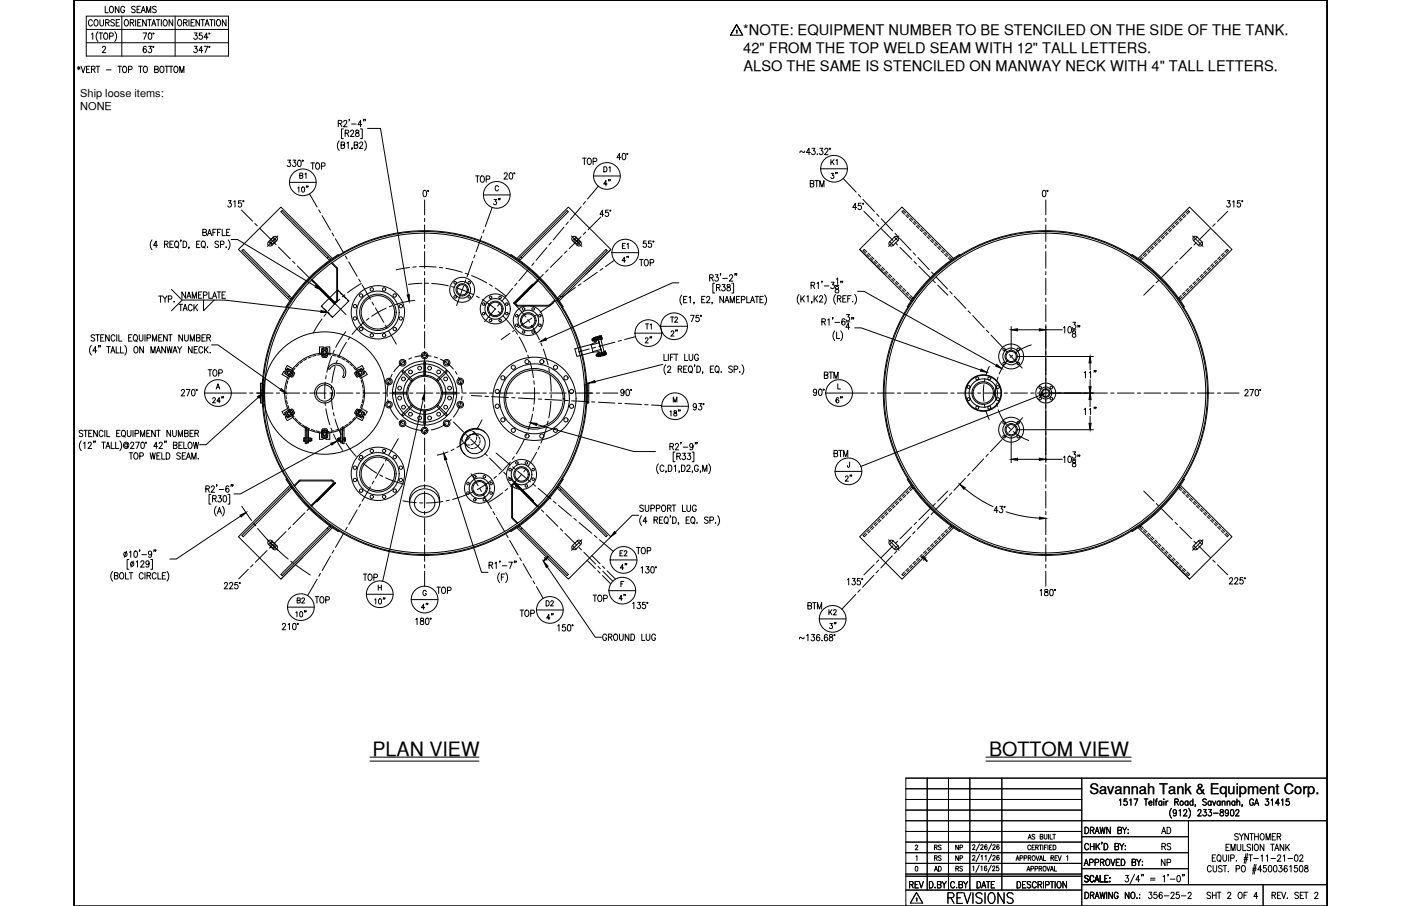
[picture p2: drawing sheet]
<svg xmlns="http://www.w3.org/2000/svg" width="432mm" height="279mm" viewBox="0 0 432 279" stroke-linecap="round" stroke-linejoin="round" font-family="sans-serif">
<defs><g id="words">
<text font-size="6.6" x="291.4" y="279.8">REVISIONS</text>
<g font-size="6.1">
<text x="114.8" y="233">PLAN VIEW</text>
<text x="304.8" y="233">BOTTOM VIEW</text>
</g>
<g font-size="5.3">
<text x="145.7" y="57.5">TOP</text>
<text x="248.7" y="58.9">BTM</text>
<text x="255.1" y="56.4">3&quot;</text>
<text x="196.1" y="83.3">TOP</text>
<text x="256.1" y="142.2">BTM</text>
<text x="195.4" y="172.2">TOP</text>
<text x="111.1" y="180.3">TOP</text>
<text x="96.3" y="187.3">TOP</text>
<text x="248" y="189.1">BTM</text>
<text x="279.4" y="275.2">REV</text>
</g>
<g font-size="4.9">
<text x="26.5" y="9.2">COURSE</text>
<text x="94.9" y="53.3">TOP</text>
<text x="178.5" y="51.9">TOP</text>
<text x="185.2" y="54.3">D1</text>
<text x="91" y="60.3">10&quot;</text>
<text x="151.3" y="64.2">3&quot;</text>
<text x="190.9" y="78">E1</text>
<text x="54.3" y="97">TACK</text>
<text x="197.9" y="106.9">2&quot;</text>
<text x="206" y="104.8">2&quot;</text>
<text x="63.1" y="117.1">TOP</text>
<text x="253.3" y="117.8">BTM</text>
<text x="260.7" y="125.6" transform="rotate(-90 260.7 125.6)">6&quot;</text>
<text x="205.7" y="129.5">18&quot;</text>
<text x="259.6" y="149.6">2&quot;</text>
<text x="190.1" y="176.7">4&quot;</text>
<text x="133.7" y="184.1">TOP</text>
<text x="90.7" y="187.3">B2</text>
<text x="114.7" y="187.3">10&quot;</text>
<text x="133" y="189.1" transform="rotate(-90 133 189.1)">4&quot;</text>
<text x="159.5" y="191.2">TOP</text>
<text x="182" y="186.6">TOP</text>
<text x="189.8" y="186.3">4&quot;</text>
<text x="254.7" y="190.9">K2</text>
<text x="167.6" y="192.3">4&quot;</text>
<text x="254.7" y="195.1">3&quot;</text>
<text x="184.9" y="198.6">GROUND LUG</text>
<text x="357" y="258.2">AD</text>
<text x="357.4" y="263.2">RS</text>
<text x="357" y="268.1">NP</text>
</g>
<g font-size="4.5">
<text x="229" y="10.9">*NOTE: EQUIPMENT NUMBER TO BE STENCILED ON THE SIDE OF THE TANK.</text>
<text x="229.1" y="16.4">42&quot; FROM THE TOP WELD SEAM WITH 12&quot; TALL LETTERS.</text>
<text x="229.2" y="22">ALSO THE SAME IS STENCILED ON MANWAY NECK WITH 4&quot; TALL LETTERS.</text>
<text x="335.7" y="244.9">Savannah Tank &amp; Equipment Corp.</text>
</g>
<g font-size="4.4">
<text x="255.1" y="51.9">K1</text>
<text x="91.4" y="56.1">B1</text>
<text x="205.7" y="100.5">T2</text>
<text x="197.9" y="102.7">T1</text>
<text x="190.1" y="172.5">E2</text>
<text x="167.6" y="188">D2</text>
<text x="287.2" y="263.2">RS</text>
<text x="293.5" y="263.2">NP</text>
<text x="287.2" y="269.9">AD</text>
<text x="287.2" y="266.7">RS</text>
<text x="293.5" y="266.7">NP</text>
<text x="293.9" y="269.9">RS</text>
</g>
<g font-size="3.4">
<text x="24.7" y="30">Ship loose items:</text>
<text x="24.7" y="33.8">NONE</text>
</g>
</g></defs>
<!-- layer: 0 -->
<g fill="none" stroke="#000" stroke-width=".31">
<path d="M22.8 0v279.4v-279.4h386.2v279.4v-279.4zM285.8 240v34.5M292.3 240v34.5M298.9 240v34.5M308.8 240v34.5M333.4 240v39.4M409 240h-129.8v39.4M279.2 243.2h54.2M279.2 246.5h54.2M279.2 249.8h54.2M279.2 256.4h54.2M279.2 259.7h54.2"/>
<path d="M279.2 253.1h129.8M333.4 258h32.9M366.3 253.1v19.7M22.8 279.4h386.2M279.2 266.3h54.2M279.2 263h87.1M279.2 270.2h54.2M279.2 269.6h54.2M279.2 274.5h54.2M333.4 272.8h75.6M333.4 267.9h32.9M389.3 272.8v6.6"/>
</g>
<!-- layer: DIM -->
<g fill="none" stroke="#000" stroke-width=".31">
<path d="M26.6 5h43.8v12.3h-43.8zM26.6 9.1h43.8M26.6 13.2h43.8M28.2 10.5l.4-.3v1.9M30.2 9.8a2.3 2.3 0 0 0 0 3M31.1 10.2v1.9M31.6 14.7l.3-.4 .5 .1 .2 .2-1.1 1.6h1.1M32.3 10.2h.1a1 1 0 0 1 .9 .9 1 1 0 0 1-.9 1 1.27 1.27 0 0 1-.1-1.9zM32.4 1.9v2h1M33.8 11.2l.9-.1 .2-.3-.2-.6h-.9v1.9M34 2l.2-.1a1.02 1.02 0 0 1 .8 1 1.02 1.02 0 0 1-.8 1 1.27 1.27 0 0 1-.2-1.9zM35.4 9.8a2.24 2.24 0 0 1 0 3"/>
<path d="M36.7 1.9v2l-1.2-2v2M37.5 5v12.3M38.4 2.4a.61 .61 0 0 0-.7-.5 .61 .61 0 0 0-.5 .8v.5a.61 .61 0 0 0 .6 .7 .61 .61 0 0 0 .6-.7h-.4M40.1 7l1-.1 .1-.7-1.1-.1v1.9M40.7 7l.6 1M41.7 2.2l-.4-.3-.7 .3 .1 .5 .9 .5-.1 .6-.5 .1-.4-.3M41.8 6.1v1.9M42.2 2.9h.7M42.4 7h.7M43.3 1.9h-1.1v2h1.1M43.5 6.1h-1.1v1.9h1.1M43.5 3.9l.7-2 .6 2"/>
<path d="M43.8 3.3h.8M44.1 10.2h1.1l-.8 1.9M45.1 6.1v1.9l-1.1-1.9v1.9M45.1 14.5l-.5-.2a1.14 1.14 0 0 0 .1 1.9 .57 .57 0 0 0 .4-.8 .57 .57 0 0 0-.9-.1l-.1 .3M45.2 3.9v-2l.6 2 .7-2v2M45.5 6.1h1.1M45.8 14.3h.9l-.5 .7a.6 .6 0 0 1 .5 .9 .6 .6 0 0 1-1.1 0M45.9 10.2h.4a1.14 1.14 0 0 1-.1 1.9l-.3-.1-.2-.7zM46 6.1v1.9M46.8 8l.6-1.9 .6 1.9M47 7.4h.8M48.2 2.2l-.4-.3-.6 .1-.1 .6 .9 .5 .2 .5-.4 .3-.8-.3"/>
<path d="M48.2 6.1h1.1M48.7 6.1v1.9M49.7 6.1v1.9M50.6 6.1h.2a1 1 0 0 1 .8 .9 1 1 0 0 1-.8 1 1.27 1.27 0 0 1-.2-1.9zM53.2 6.1v1.9l-1.1-1.9v1.9M54 5v12.3M55.1 6.1h.1a1 1 0 0 1 .8 .9 1 1 0 0 1-.8 1 1.29 1.29 0 0 1-.1-1.9zM56.6 7l.9-.1 .1-.7-1-.1v1.9M57.1 7l.6 1M58.3 6.1v1.9M58.9 7h.6M59.9 10.2h.8l-.4 .7a.6 .6 0 0 1 .5 .9 .6 .6 0 0 1-1.1-.1"/>
<path d="M59.9 14.3h.8l-.4 .7a.6 .6 0 0 1 .5 .9 .6 .6 0 0 1-1.1 0M59.9 6.1h-1v1.9h1M61.5 6.1v1.9l-1.1-1.9v1.9M61.9 6.1h1.1M62.3 10.2h-.8l-.1 .8a.61 .61 0 0 1 .9 0 .61 .61 0 0 1-.1 .9 .61 .61 0 0 1-.9-.2M62.5 6.1v1.9M62.5 15.6h-1.2l.8-1.3v1.9M62.9 14.3h1.1l-.8 1.9M63.2 8l.6-1.9 .7 1.9M63.4 7.4h.8M64.1 11.5h-1.2l.8-1.3v1.9M64.6 6.1h1.1"/>
<path d="M65.2 6.1v1.9M66.1 6.1v1.9M67 6.1h.2a1 1 0 0 1 .8 .9 1 1 0 0 1-.8 1 1.24 1.24 0 0 1-.2-1.9zM69.7 6.1v1.9l-1.2-1.9v1.9M23.9 20.7l.8 .6M24.3 20.4v1.1M24.7 20.7l-.8 .6M25 20.4l.6 2 .7-2M26.7 21.4h.6M27.7 20.4h-1v2h1M28.2 21.4l.9-.1 .1-.7-1-.2v2M28.7 21.4l.6 1"/>
<path d="M29.6 20.4h1.1M30.2 20.4v2M32.8 21.5h1.4M36.3 20.4h1.1M36.9 20.4v2M38.1 20.5l.1-.1a1 1 0 0 1 .9 1 1 1 0 0 1-.9 1 1.26 1.26 0 0 1-.1-1.9zM39.6 21.5l1-.1 .1-.3-.1-.6-1-.1v2M42.7 20.4h1.1M43.3 20.4v2M44.5 20.5l.1-.1a1 1 0 0 1 .9 1 1 1 0 0 1-.9 1 1.26 1.26 0 0 1-.1-1.9zM47.7 21.4l.9-.1 .1-.7-1-.2v2l1-.2 .1-.5-.4-.3M49.6 20.5l.1-.1a1 1 0 0 1 .9 1 1 1 0 0 1-.9 1 1.26 1.26 0 0 1-.1-1.9z"/>
<path d="M50.9 20.4h1.1M51.4 20.4v2M52.1 20.4h1.2M52.7 20.4v2M53.9 20.5l.2-.1a1 1 0 0 1 .8 1 1 1 0 0 1-.8 1 1.26 1.26 0 0 1-.2-1.9zM55.4 22.4v-2l.6 2 .7-2v2M104.3 38.1l.9-.1 .1-.7-1-.2v2M104.8 38.1l.6 1M105.8 39.8h-.5v3h.5M105.9 37.6l.4-.5 .4 .1 .2 .3-.2 .6-.8 1h1.1M107.7 36.8l-.2 .5M108.3 38.2h1.5"/>
<path d="M111.1 39.8h.6v3h-.6M111.5 38.4h-1.2l.8-1.3v2M112.2 36.8l-.2 .5M112.6 36.8h-.1h.1l-.1 .5M113.3 39.6h4l8.5 51.3M88.7 49.4h.9l-.5 .7a.6 .6 0 0 1 .5 1 .6 .6 0 0 1-1.1-.1M89.2 56.2h8.3M90.3 49.4h.8l-.4 .7a.6 .6 0 0 1 .4 1 .6 .6 0 0 1-1-.1M91.9 49.5l.3-.1a1.07 1.07 0 0 1 .6 1 1.07 1.07 0 0 1-.6 1 1.41 1.41 0 0 1-.3-1.9zM104.5 43.4a2.3 2.3 0 0 0 0 3M105.1 44.7l1-.1 .1-.6-1.1-.2v2l1.1-.2v-.7l-.4-.2M106.4 41.1l.9-.1 .1-.7-1-.2v2"/>
<path d="M106.9 44.2l.4-.4v2M106.9 41.1l.6 1M108.1 40.6l.3-.5 .5 .1 .1 .3-.2 .6-.8 1h1.1M108.5 45.7h-.1h.1l-.1 .4M109.2 44.7l.9-.1 .1-.6-1-.2v2l1-.2 .1-.5-.4-.4M109.7 40.2v.6a.72 .72 0 0 1 .9 .4 .72 .72 0 0 1-.3 .9 .64 .64 0 0 1-.8-.7 .64 .64 0 0 1 .9-.5l.2-.3-.1-.4zM110.8 44.3l.4-.5 .5 .1 .1 .3-.2 .6-.8 1h1.1M112.4 43.4a2.3 2.3 0 0 1 0 3M130.6 58.8l.2-.1a1.06 1.06 0 0 1 .7 1 1.06 1.06 0 0 1-.7 1l-.2-.1-.2-.8zM155.4 53.7l.2-.3 .4-.1 .4 .5-1.1 1.4h1.1M157.2 53.4l.2-.1a1.07 1.07 0 0 1 .6 .9 1.07 1.07 0 0 1-.6 1 1.35 1.35 0 0 1-.2-1.8zM182.9 54.3h8.3"/>
<path d="M187.1 56.7h-1l.7-1v1.6M191.3 48.6h-1.2l.8-1.3v2M192 47.4l.2-.1a1.08 1.08 0 0 1 .7 1 1.08 1.08 0 0 1-.7 1l-.5-.9zM248 46.6l-.2 .4-1-.4-.3 .5M249.7 47h-1.2l.8-1.3v2M250.3 45.7h.9l-.5 .8a.59 .59 0 0 1 .5 .9 .59 .59 0 0 1-1.1-.1M251.9 47.5v.2zM252.7 45.7h.9l-.5 .8a.59 .59 0 0 1 .5 .9 .59 .59 0 0 1-1.1-.1M253 52h8.2M254.2 46.2l.2-.4 .4-.1 .4 .6-1.1 1.4h1.1M321.5 58.8h.6l.2 .3v1.2l-.4 .4-.4-.1-.2-.3-.1-.8zM46.9 74a2.3 2.3 0 0 0 0 3"/>
<path d="M48.5 75.7h-1.2l.8-1.3v1.9M50.7 75.3l.9-.1 .1-.7-1-.1v1.9M51.2 75.3l.6 1M52.4 75.3h.6M53.4 74.4h-1v1.9h1M54.1 74.5l.2-.1a1.02 1.02 0 0 1 .8 1 1.02 1.02 0 0 1-.8 .9 1.27 1.27 0 0 1-.2-1.8zM54.5 76l.5 .5M55.8 74.1l-.2 .4M56.4 74.4a1.01 1.01 0 0 1 1.2 1 1.01 1.01 0 0 1-1.2 .9zM58.3 76.2l-.2 .5M60.6 75.3h.6M61.6 74.4h-1v1.9h1"/>
<path d="M62.4 74.5l.1-.1a1.01 1.01 0 0 1 .8 1 1.01 1.01 0 0 1-.8 .9 1.24 1.24 0 0 1-.1-1.8zM62.5 71.6l1-.1v-.6l-1-.2v2l1-.2 .1-.5-.4-.4M62.7 76l.5 .5M63.9 76.2h.1zM63.9 72.7l.7-2 .6 2M64.2 72h.8M65.6 71.6h.7M66.7 70.7h-1.1v2M67.1 71.6h.6M67.4 74.7l-.4-.3-.7 .3 .1 .4 .9 .5-.1 .6-.5 .1-.4-.2M67.9 75.4l1-.1 .1-.8-1.1-.1v1.9M68.1 70.7h-1v2"/>
<path d="M68.5 70.7v2h.9M69.7 76.2v.1zM69.9 71.6h.6M70.3 74a2.3 2.3 0 0 1 0 3M70.4 61.9h.8l-.4 .7a.6 .6 0 0 1 .5 1 .6 .6 0 0 1-1.1-.1M70.9 70.7h-1v2h1M71.2 73.9h2l24.1 14.4M72.1 62.3l.3-.4v2M74.4 61.9h-.8l-.1 .8a.61 .61 0 0 1 .9 0 .61 .61 0 0 1-.1 .9 .61 .61 0 0 1-.9-.1M149 60.1h8.2M186.1 66.1h-1.2l.8-1.3v2M187.5 64.8h-.8l-.1 .8a.61 .61 0 0 1 .9 .1 .61 .61 0 0 1-.1 .9 .61 .61 0 0 1-.9-.2"/>
<path d="M188.6 77.9h8.2M199.1 74.3h-.8l-.1 .9a.62 .62 0 0 1 .9 0 .62 .62 0 0 1 0 .9 .62 .62 0 0 1-.9-.2M200.7 74.3h-.8l-.1 .9a.61 .61 0 0 1 .9 0 .61 .61 0 0 1 0 .9 .61 .61 0 0 1-.9-.2M264 64h-1.2l.8-1.3v1.9M265.4 62.7h-.8l-.1 .8a.61 .61 0 0 1 .9 0 .61 .61 0 0 1-.1 .9 .61 .61 0 0 1-.9-.1M378.2 61.9h.9l-.5 .7a.6 .6 0 0 1 .5 1 .6 .6 0 0 1-1-.1M379.9 62.3l.4-.4v2M382.2 61.9h-.8l-.1 .8a.61 .61 0 0 1 .9 0 .61 .61 0 0 1 0 .9 .61 .61 0 0 1-.9-.1M49.5 91.3v2M50 91.3h-1.1M50.2 91.3l.6 .9 .1 1M51.5 91.2l-.7 1"/>
<path d="M51.9 92.3l.9-.1 .1-.8-1-.2v2M52.9 95.8l3.2-3.3h13.2l29.6 3.6M52.9 89.3l3.2 3.2M57.2 90v2l-1.1-2v2M57.6 92l.6-2 .7 2M57.8 91.3h.8M59.3 92v-2l.6 2 .6-2v2M61.2 91h.6M62.2 90h-1v2M62.7 91.1l.9-.1 .2-.3-.2-.6-.9-.1v2M62.7 92.5v3.3l3.3-3.3M64.4 90v2h.9"/>
<path d="M65.5 92l.6-2 .7 2M65.7 91.3h.8M66.9 90h1.2M67.5 90v2M68.4 91h.7M69.5 90h-1.1v2h1.1M192.8 80.4h-1.1l.7-1.1v1.6M209.2 87.2h-1.9l-39 17.4M210.1 91a2.3 2.3 0 0 0 0 3M210.7 92.3h.6M211.7 91.4h-1v2h1M212.4 91.8l.4-.4v2"/>
<path d="M212.8 97.2h1.2l-.9 2M214 93.3l-.2 .4M215.4 97.2h-.8l-.1 .9a.61 .61 0 0 1 .9 0 .61 .61 0 0 1-.1 .9 .61 .61 0 0 1-.9-.2M216.3 92.3h.6M217.3 91.4h-1v2h1M217.8 91.9l.3-.5 .5 .1 .2 .3-1.1 1.6h1.1M218.7 85.7l1-.1 .1-.7-1.1-.2v2M219.3 85.7l.5 1M219.5 93.3l-.1 .4M220.3 87.4h-.6v3h.6M220.5 84.7h.8l-.4 .8a.59 .59 0 0 1 .4 .9 .59 .59 0 0 1-1-.1M220.8 88.7l1-.1 .1-.7-1.1-.2v2"/>
<path d="M221.4 88.7l.6 1M222.1 84.5h-.1h.1l-.1 .4M222.6 87.7h.9l-.5 .8a.6 .6 0 0 1 .5 .9 .6 .6 0 0 1-1.1-.1M222.8 85.9h1.4M223 91.4v2l-1.1-2v2M223.4 93.4l.6-2 .7 2M223.6 92.7h.8M224.2 87.8v.6a.72 .72 0 0 1 .8 .4 .72 .72 0 0 1-.3 .9 .64 .64 0 0 1-.7-.7 .64 .64 0 0 1 .8-.5l.3-.3-.1-.4zM224.9 85.2l.1-.4 .5-.1 .3 .6-1 1.4h1.1M225.1 93.4v-2l.6 2 .6-2v2M225.5 87.4h.6v3h-.6M226.6 84.5l-.1 .4"/>
<path d="M227 92.3h.6M227.1 84.5h-.2h.2l-.2 .4M228 91.4h-1v2h1M228.5 92.4l.9-.1 .2-.2-.2-.6-.9-.1v2M230.2 91.4v2h.9M231.3 93.4l.6-2 .7 2M231.5 92.7h.8M232.7 91.4h1.1M233.3 91.4v2M234.2 92.3h.7M235.3 91.4h-1.1v2h1.1M235.7 91a2.24 2.24 0 0 1 0 3"/>
<path d="M246.3 90.8a2.24 2.24 0 0 0 0 3M246.8 91.2v2M247.2 92l.7 1.2M247.9 91.2l-1.1 1.3M248.7 91.5l.4-.3v2M250 88l.9-.1 .1-.7-1-.2v2M250.3 93l-.2 .5M250.5 88l.6 1M250.9 91.2v2M251.3 92l.7 1.2M251.8 87.4l.4-.4v2M252 91.2l-1.1 1.3"/>
<path d="M252.6 91.7l.3-.5h.3l.3 .3-.2 .7-.8 1h1.1M253.3 99.2l1-.1v-.6l-1-.2v2M253.4 86.8l-.1 .4M253.9 99.2l.5 1.1M254.1 88.2h1.4M254.1 90.8a2.24 2.24 0 0 1 0 3M255.1 98.7l.4-.4v2M256.2 87h.9l-.5 .8a.6 .6 0 0 1 .5 .9 .6 .6 0 0 1-1-.1M256.7 98h-.1h.1l-.1 .5M257.4 99.4h1.4M257.4 88h1.1M257.5 90.8a2.24 2.24 0 0 0 0 3"/>
<path d="M257.6 88.5v.5a.73 .73 0 0 1 .8 .4 .73 .73 0 0 1-.3 .9 .64 .64 0 0 1-.7-.6 .64 .64 0 0 1 .8-.6l.2-.3v-.3zM257.8 86.1l.4-.4v2M258.1 92.1l.9-.1 .1-.6-1-.2v2M258.6 92.1l.6 1.1M259.2 86.8h-.1h.1l-.1 .4M259.7 86.8l-.1 .4M259.8 92.1h.6M260.4 98.6l-.5-.3a1.13 1.13 0 0 0 .1 2 .58 .58 0 0 0 .5-.9 .58 .58 0 0 0-1-.1l-.1 .3M260.7 99.3h1.2M260.8 91.2h-1v2h1M260.9 97h.9l-.5 .7a.6 .6 0 0 1 .5 1 .6 .6 0 0 1-1-.1M261.3 92.1h.6"/>
<path d="M262.3 91.2h-1v2M262.6 98h-.1h.1l-.1 .5M262.8 93h.1M263.1 98h-.1h.1l-.1 .5M263.4 90.8a2.3 2.3 0 0 1 0 3M264.3 89.9h2l40.7 22.8M330.6 99.4h.9l-.5 .8a.6 .6 0 0 1 .5 .9 .6 .6 0 0 1-1-.1M28.2 106.5a2.3 2.3 0 0 0 0 3M29.2 103.5l-.4-.3-.7 .3 .1 .5 .9 .4-.1 .7-.5 .1-.4-.3M29.5 103.2h1.1M29.8 108.2h-1.2l.8-1.3v2M30.1 103.2v2"/>
<path d="M30.5 106.6h-.2h.2l-.2 .5M30.9 106.6l-.1 .5M31 104.2h.7M32.1 103.2h-1.1v2h1.1M32.9 106.9h1.1M33.4 106.9v2M33.7 103.2v2l-1.1-2v2M34.1 108.9l.7-2 .6 2M34.4 108.2h.8M35.4 103.7a.61 .61 0 0 0-.7-.5 .61 .61 0 0 0-.5 .8v.4a.61 .61 0 0 0 .5 .8 .61 .61 0 0 0 .7-.5M35.8 106.9v2h1M36 103.2v2"/>
<path d="M36.6 103.2v2h1M37.2 106.9v2h.9M38.5 106.5a2.3 2.3 0 0 1 0 3M39.6 104.2h.7M40.7 103.2h-1.1v2h1.1M41.4 103.3l.2-.1a1 1 0 0 1 .8 1 1 1 0 0 1-.8 1 1.27 1.27 0 0 1-.2-1.9zM41.6 107l.1-.1a1 1 0 0 1 .9 1 1 1 0 0 1-.9 1 1.29 1.29 0 0 1-.1-1.9zM41.8 104.8l.5 .6M42.9 103.2v1.4l.5 .6 .6-.3v-1.7M44.2 106.9v2l-1.1-2v2M44.7 103.2v2M45.3 104.2h1l.1-.3-.1-.6-1-.1v2"/>
<path d="M46.5 108.9v-2l.7 2 .6-2v2M47 105.2v-2l.6 2 .7-2v2M48.2 108.9l.6-2 .7 2M48.4 108.2h.8M48.9 104.2h.7M50 103.2h-1.1v2h1.1M51 106.9v2l-1.1-2v2M51.5 106.9l.4 2 .4-2 .4 2 .4-2M51.5 103.2v2l-1.1-2v2M51.9 103.2h1.2M52.5 103.2v2M53.3 108.9l.6-2 .7 2"/>
<path d="M53.6 108.2h.7M54.7 106.9l.7 .9v1.1M56 106.9l-.6 .9M56.3 103.2v2l-1.2-2v2M56.9 103.2v1.4l.5 .6 .5-.3 .1-1.7M58.7 105.2v-2l.6 2 .6-2v2M59.2 106.9v2l-1.1-2v2M59.8 107.8h.7M60.6 104.2l.9-.1v-.8l-.9-.1v2l1-.2 .1-.5-.4-.3M60.9 106.9h-1.1v2h1.1M62.3 104.2h.6M62.5 107.4a.62 .62 0 0 0-.8-.5 .62 .62 0 0 0-.4 .7v.5a.62 .62 0 0 0 .4 .8 .62 .62 0 0 0 .8-.5"/>
<path d="M63 106.9v2M63.3 103.2h-1v2h1M63.4 107.7l.8 1.2M63.8 104.2l.9-.1v-.8l-.9-.1v2M64.2 106.9l-1.2 1.3M64.3 104.2l.6 1M64.8 108.7v.2zM65.2 106.4h2l19.3 13.7M66.6 120l.6-1.6 .5 1.6M66.8 119.4h.7M195.7 102.7h8.3M203.7 100.6h8.2"/>
<path d="M204.3 112.4l-20.9 5.3M204.6 109.2v2h1M205.2 112.5a2.3 2.3 0 0 0 0 3M205.8 113.3l.3-.4 .5 .1 .1 .2-.2 .7-.8 1h1.1M206 109.2v2M206.6 110.2h.7M207.7 109.2h-1.1v2M207.8 109.2h1.2M208.4 109.2v2M209 113.8l1-.1v-.7l-1-.1v2M209.6 113.8l.5 1.1M210.7 113.8h.6"/>
<path d="M211 109.2v2h1M211.8 112.9h-1.1v2h1.1M212.4 109.2v1.4l.5 .6 .5-.3 .1-1.7M212.5 113l.1-.1a1 1 0 0 1 .9 1 1 1 0 0 1-.9 1 1.29 1.29 0 0 1-.1-1.9zM212.9 114.5l.4 .5M214.1 112.6h-.1h.1l-.1 .5M214.8 112.9a1 1 0 0 1 1.1 1 1 1 0 0 1-1.1 1zM215.3 109.7a.62 .62 0 0 0-.8-.5 .62 .62 0 0 0-.4 .8v.4a.62 .62 0 0 0 .6 .8 .62 .62 0 0 0 .6-.8h-.4M216.6 114.7h-.1h.1l-.1 .5M218.9 113.8h.7M220 112.9h-1.1v2h1.1M220.7 113l.2-.1a1 1 0 0 1 .8 1 1 1 0 0 1-.8 1 1.27 1.27 0 0 1-.2-1.9z"/>
<path d="M221.1 114.5l.5 .5M222.3 114.7v.2zM225.7 113.2l-.4-.3-.6 .1v.5l.9 .6 .1 .5-.4 .3-.7-.3M226.3 113.9l.9-.1 .2-.3-.2-.5-.9-.1v2M227.9 114.7h.2zM228.7 112.5a2.24 2.24 0 0 1 0 3M257.3 102a2.3 2.3 0 0 0 0 3.1M257.9 102.4v2h.9M258.2 118.4v1.6h.8M259.1 102a2.3 2.3 0 0 1 0 3.1M261.9 100.9h-1.2l.8-1.3v2M263.4 101.1h2l36.9 13.1"/>
<path d="M311.7 100.7v7.2M313.6 101.7h6.7M313.7 109.9h23.3M322.3 100.7v18.5M322.3 101.7h5.1M327.8 101.1l.4-.4v2M329.4 100.8l.2-.1a1.09 1.09 0 0 1 .7 1 1.09 1.09 0 0 1-.7 1l-.4-.4-.1-.4zM330.5 101.7h1.1M330.6 102.1v.6a.72 .72 0 0 1 .9 .4 .72 .72 0 0 1-.3 .9 .63 .63 0 0 1-.8-.7 .63 .63 0 0 1 .9-.5l.2-.3-.1-.4zM332.3 100.4l-.1 .5M332.8 100.4h-.2h.2l-.2 .5M334.1 115l.4-.4v2"/>
<path d="M335.7 115l.4-.4v2M336 111.9v2.2M336 117.1v2.2M337.3 114.3h-.1h.1l-.1 .5M337.8 114.3l-.1 .5M25 136a2.24 2.24 0 0 0 0 3M25.5 133l-.4-.3-.7 .3 .1 .4 1 .7v.3l-.4 .3-.7-.3M25.8 136.7l.4-.3v1.9M25.8 132.7h1.1M26.4 132.7v2M27.2 136.8l.3-.4h.3l.4 .3-.3 .7-.8 .9h1.1M27.3 133.6h.7"/>
<path d="M28.4 132.7h-1.1v2h1.1M29 136.1h-.2h.2l-.2 .4M29.4 136.1l-.1 .4M30 132.7v2l-1.1-2v2M31.3 136.4h1.2M31.8 133.2a.62 .62 0 0 0-.8-.5 .62 .62 0 0 0-.5 .7v.5a.62 .62 0 0 0 .5 .8 .62 .62 0 0 0 .8-.5M31.9 136.4v1.9M32.3 132.7v2M32.6 138.3l.7-1.9 .6 1.9M32.9 137.7h.8M32.9 132.7v2h1M34.3 136.4v1.9h1"/>
<path d="M35.6 136.4v1.9h1M36 133.6h.6M36.9 136a2.3 2.3 0 0 1 0 3M37 132.7h-1v2h1M37.7 132.8l.2-.1a1 1 0 0 1 .8 1 1 1 0 0 1-.8 1 1.27 1.27 0 0 1-.2-1.9zM38.1 134.3l.5 .6M39.2 132.7v1.4l.5 .6 .6-.3 .1-1.7M39.2 137.1v-.2a.49 .49 0 0 0-.8 .4 .49 .49 0 0 0 .8 .5v-.2M39.2 136.8l.1 1.1a.84 .84 0 0 0 .3-1.2 .84 .84 0 0 0-1.1-.3 .84 .84 0 0 0-.4 1.1 .82 .82 0 0 0 .5 .7 .82 .82 0 0 0 .9-.2M39.8 139.6h1.1M40.3 136.8l.3-.4h.5l.1 .3-.2 .7-.8 .9h1.1M40.4 139.6v2"/>
<path d="M41 132.7v2M41.6 139.7a.98 .98 0 0 1 1 .8 .98 .98 0 0 1-.6 1.1 1.06 1.06 0 0 1-.8-.8 1.06 1.06 0 0 1 .4-1.1zM41.6 133.7l1-.1v-.8l-1-.1v2M41.8 136.4h1.1l-.8 1.9M43.3 134.7v-2l.7 2 .6-2v2M43.6 136.4h.4a1.14 1.14 0 0 1-.1 1.9l-.4-.4-.1-.4zM45.2 133.6h.7M46.3 132.7h-1.1v2h1.1M46.3 139.6l.4 2 .4-2 .4 2 .4-2M47.9 132.7v2l-1.1-2v2M48.3 132.7h1.1M48.6 137.7h-1.2l.8-1.3v1.9"/>
<path d="M48.8 132.7v2M49.1 136.8l.3-.4h.5l.1 .3-.2 .7-.8 .9h1.1M49.4 139.6h-1.1v2h1.1M49.9 139.6v2h.9M50.8 136.1h-.1h.1l-.1 .4M51.2 139.6a1 1 0 0 1 1.2 1 1 1 0 0 1-1.2 1zM51.3 136.1h-.2h.2l-.2 .4M52.6 132.7v2l-1.1-2v2M53.2 132.7v1.4l.5 .6 .6-.3v-1.7M53.4 137.3l1-.1v-.8h-1v1.9l1.1-.2 .1-.4-.4-.4M55 134.7v-2l.6 2 .6-2v2M55.1 137.3h.7"/>
<path d="M55.6 139.9l-.4-.3-.7 .3 .2 .5 .8 .4v.7l-.6 .1-.4-.3M55.9 120.6l.3-.5h.3l.4 .4-.3 .6-.8 1h1.1M56.2 136.4h-1.1v1.9h1.1M56.6 136.4v1.9h1M56.9 133.6l.9-.1 .1-.6-1-.2v2l1-.2v-.7l-.3-.2M57.2 139.6h-1v2h1M57.4 120.1h1.1l-.8 2M58.3 136.4h.1a1 1 0 0 1 .8 .9 1 1 0 0 1-.8 1 1.29 1.29 0 0 1-.1-1.9zM58.6 133.6h.6M59.3 120.2l.2-.1a1.09 1.09 0 0 1 .6 1 1.09 1.09 0 0 1-.6 1l-.4-.4-.1-.5zM59.6 132.7h-1v2h1M59.6 136.4l.4 1.9 .4-1.9 .4 1.9 .4-1.9"/>
<path d="M60.1 133.6l.9-.1v-.7l-.9-.1v2M60.6 133.6l.6 1.1M63.1 121.2h8.2M65.6 123l.2-.4 .6 .3-.9 1.3h1M67.9 123.7h-1l.7-1.1v1.6M68.5 122.4l-.2 .4M68.9 122.4l-.2 .4M79.6 122.6l-16.1 14.5h-2M102.1 137l-28 15.3h-2M130.5 123.1l-12.6 56.2M165.4 130.9l29.9 8.4h6.7M192.3 120.7l-.2 .5a.54 .54 0 0 1-.7-.2 .54 .54 0 0 1 .1-.7 .54 .54 0 0 1 .8 .1v.3a.93 .93 0 0 1-.6 1.3l-.3-.2"/>
<path d="M193.1 120.2l.3-.1a1.07 1.07 0 0 1 .6 .9 1.07 1.07 0 0 1-.6 1 1.38 1.38 0 0 1-.3-1.8zM204 125.3h8.2M206.5 137.7l.9-.1 .1-.7-1-.1v1.9M207.1 137.7l.5 1M207.5 124v-1.6l.6 1.6 .5-1.6v1.6M208 139.4h-.5v3h.5M208.2 137.2l.3-.4h.3l.3 .3-1 1.6h1.1M209.9 136.5l-.1 .4M210.4 139.8h.8l-.4 .7a.6 .6 0 0 1 .4 .9 .6 .6 0 0 1-1 0M210.6 137.9h1.4M212 139.8h.8l-.5 .7a.6 .6 0 0 1 .5 .9 .6 .6 0 0 1-1 0M213.3 139.4h.6v3h-.6"/>
<path d="M213.6 137.4l-.2 .5a.55 .55 0 0 1-.8-.2 .55 .55 0 0 1 .2-.7 .55 .55 0 0 1 .7 .1l.1 .3a.93 .93 0 0 1-.6 1.3l-.4-.2M214.4 136.5h-.2h.2l-.2 .4M214.7 125.1l-.3 .5a.55 .55 0 0 1-.7-.2 .55 .55 0 0 1 .1-.7 .55 .55 0 0 1 .8 0l.1 .4a.96 .96 0 0 1-.7 1.3l-.3-.3M214.9 136.5l-.2 .4M215.4 124.4h.8l-.4 .8a.6 .6 0 0 1 .4 .9 .6 .6 0 0 1-1-.1M251.7 120.7a.53 .53 0 0 1-.6 .5 .53 .53 0 0 1-.4-.6l.4-.6a1.08 1.08 0 0 1 .6 1 1.08 1.08 0 0 1-.6 1l-.4-.3M252.5 120.1l.3-.1a1.07 1.07 0 0 1 .6 1 1.07 1.07 0 0 1-.6 1l-.3-.1-.2-.8zM254.5 121.2h8.2M311.7 134.6v8.1M313.7 132.5h23.3M320.5 122l-55.2 21.8M322.3 123.3v19.4"/>
<path d="M324.4 121.2h12.6M330.6 139.3h.9l-.5 .8a.6 .6 0 0 1 .5 .9 .6 .6 0 0 1-1-.1M334.1 126.3l.4-.4v2M335.7 126.3l.4-.4v2M336 123.2v2.2M336 128.4v2.2M337.3 125.6h-.1h.1l-.1 .5M337.8 125.6l-.1 .5M383.7 120.6l.3-.5h.3l.4 .4-.3 .6-.8 1h1.1M385.2 120.1h1.1l-.7 2M387.1 120.2l.2-.1a1.08 1.08 0 0 1 .7 1 1.08 1.08 0 0 1-.7 1l-.5-.9zM43.1 140.7l.9-.1 .2-.3-.2-.6-.9-.1v2"/>
<path d="M48.3 140.6h.7M56.2 140.6h.6M57.4 141.6l.7-2 .6 2M57.7 140.9h.8M59.1 141.6v-2l.7 2 .6-2v2M61.1 141.4v.2zM63.4 150.8l1-.1 .1-.7-1.1-.2v2M64 150.8l.5 1M65 152.5h-.6v3h.6M65.1 150.3l.3-.5 .5 .1 .2 .3-.3 .7-.8 .9h1.1M65.5 153.8l1-.1 .1-.7-1.1-.2v2M66.1 153.8l.6 1"/>
<path d="M66.7 156.1a2.3 2.3 0 0 0 0 3M66.9 149.5h-.2h.2l-.2 .5M67 158.5l.6-2 .7 2M67.2 157.8h.8M67.3 152.8h.9l-.5 .8a.6 .6 0 0 1 .5 .9 .6 .6 0 0 1-1.1-.1M67.5 151h1.4M68.6 156.1a2.3 2.3 0 0 1 0 3M69 152.9l.4-.1a1.15 1.15 0 0 1-.2 2l-.4-.4-.1-.4zM70.3 152.5h.5v3h-.5M70.5 150.1l-.4-.3a1.13 1.13 0 0 0 0 2 .59 .59 0 0 0 .5-.7 .59 .59 0 0 0-.8-.4l-.2 .5M71.3 149.5h-.1h.1l-.1 .5M71.8 149.5h-.2h.2l-.2 .5"/>
<path d="M74.1 159.2l-19.8 13.2h-2M137.4 141.7l11 34.8h2M196.9 158.9h-2l-5.2 5.2M197.7 159a2.24 2.24 0 0 0 0 3.1M198.3 156l-.4-.2-.7 .2 .1 .5 .8 .4v.7l-.5 .1-.4-.2M198.9 155.8v1.7l.4 .2 .6-.2 .1-1.7M200.6 156.8l1-.1v-.8l-1-.1v1.9M202.3 156.8l.9-.1 .2-.3-.2-.5-.9-.1v1.9M202.9 143.1a2.3 2.3 0 0 0 0 3M204.2 155.9l.2-.1a1 1 0 0 1 .8 .9 1 1 0 0 1-.8 1 1.26 1.26 0 0 1-.2-1.8zM204.3 159.4h-1.1v2h1.1M204.6 143.9a.62 .62 0 0 0-.7-.5 .62 .62 0 0 0-.5 .8v.5a.62 .62 0 0 0 .5 .7 .62 .62 0 0 0 .7-.5"/>
<path d="M205 159.5l.2-.1a1 1 0 0 1 .8 1 1 1 0 0 1-.8 1 1.26 1.26 0 0 1-.2-1.9zM205.3 145.3l-.1 .5M205.7 156.7l1-.1 .1-.6-1.1-.2v1.9M206 143.4a.99 .99 0 0 1 1.1 1 .99 .99 0 0 1-1.1 1zM206.3 156.7l.5 1M206.7 159.2l-.2 .4M207.2 155.8h1.1M207.3 159.4a1 1 0 0 1 1.2 1 1 1 0 0 1-1.2 1zM207.7 155.8v1.9M207.8 143.8l.4-.4v2M208.6 140.7l1-.1v-.6l-1-.2v1.9M209.2 140.7l.5 1"/>
<path d="M209.4 145.3h-.2h.2l-.2 .5M210 143.4a1 1 0 0 1 1.2 1 1 1 0 0 1-1.2 1zM210.4 155.8v1.9h.9M211.7 143.9l.2-.4 .4-.1 .4 .6-1.1 1.4h1.1M211.7 155.8v1.4l.5 .5 .5-.2 .1-1.7M212.5 159.4h-1v2h1M213.2 159.5l.2-.1a1 1 0 0 1 .8 1 1 1 0 0 1-.8 1 1.24 1.24 0 0 1-.2-1.9zM213.5 145.3l-.2 .5M214.6 156.2a.62 .62 0 0 0-.8-.4 .62 .62 0 0 0-.4 .7v.5a.62 .62 0 0 0 .6 .7 .62 .62 0 0 0 .6-.7h-.4M215.2 143.9a.61 .61 0 0 0-.7-.5 .61 .61 0 0 0-.5 .8v.5a.61 .61 0 0 0 .6 .7 .61 .61 0 0 0 .6-.7h-.4M215.9 145.3l-.1 .5M216.6 145.4v-2l.6 2 .7-2v2"/>
<path d="M218.2 159.7l-.4-.3-.7 .3 .2 .5 .8 .3v.8l-.6 .1-.4-.3M218.4 143.1a2.3 2.3 0 0 1 0 3M221.2 159a2.3 2.3 0 0 1 0 3.1M257.4 145.4h8.2M261.9 142.5l-.1 1.5h-.5l-.1-.4M297.3 150.6l4.2 3.1 4.6 2.5M307.6 157.5h-1.2l.8-1.4v2M308.1 156.1h.9l-.5 .8a.6 .6 0 0 1 .5 .9 .6 .6 0 0 1-1-.1M310.1 157.8l5 1.4 5.2 .6M313.6 141.6h6.7M322.3 141.6h5.1M327.8 141l.4-.3v1.9"/>
<path d="M329.4 140.8l.2-.1a1.09 1.09 0 0 1 .7 .9 1.09 1.09 0 0 1-.7 1l-.4-.3-.1-.5zM330.5 141.6h1.1M330.6 142.1v.5a.72 .72 0 0 1 .9 .4 .72 .72 0 0 1-.3 1 .63 .63 0 0 1-.8-.7 .63 .63 0 0 1 .9-.6l.2-.2-.1-.4zM332.3 140.4l-.1 .4M332.8 140.4h-.2h.2l-.2 .4M34.7 176.2a2.24 2.24 0 0 0 0 3M35.3 177.5l.9-.1 .1-.6-1-.2v2l1-.2 .1-.5-.4-.4M37.2 176.7l.1-.1a1 1 0 0 1 .9 1 1 1 0 0 1-.9 1 1.24 1.24 0 0 1-.1-1.9zM38.7 176.6v2h.9M39 170l-.7 1.9M39.7 172.6h-.5v3h.5M39.8 176.6h1.1"/>
<path d="M39.9 170.3l.4-.4v2M40.4 176.6v2M41.1 173l-.7 1.9M41.5 170l.2-.1a1.06 1.06 0 0 1 .7 1 1.06 1.06 0 0 1-.7 1l-.2-.1-.2-.8zM42 173.3l.4-.4v2M43.1 169.7h-.2h.2l-.2 .4M43.4 173.4l.2-.4 .4-.1 .4 .6-1.1 1.4h1.2M43.7 171h1.5M44.1 177.1a.62 .62 0 0 0-.7-.5 .62 .62 0 0 0-.5 .7v.5a.62 .62 0 0 0 .5 .8 .62 .62 0 0 0 .7-.5M44.7 176.6v2M45.3 177.5l1-.1 .1-.6-1.1-.2v2M45.9 177.5l.5 1.1"/>
<path d="M46 173.6a.53 .53 0 0 1-.6 .6 .53 .53 0 0 1-.5-.7l.5-.6a1.08 1.08 0 0 1 .6 1 1.08 1.08 0 0 1-.7 1l-.3-.3M46.4 172.6h.6v3h-.6M46.8 170.6a.53 .53 0 0 1-.6 .6 .53 .53 0 0 1-.5-.7l.5-.6a1.08 1.08 0 0 1 .6 1 1.08 1.08 0 0 1-.7 1l-.3-.3M47.6 169.7h-.2h.2l-.2 .4M48 169.7l-.1 .4M48.1 177.1a.61 .61 0 0 0-.7-.5 .61 .61 0 0 0-.5 .7v.5a.61 .61 0 0 0 .5 .8 .61 .61 0 0 0 .7-.5M48.7 176.6v2h.9M50 177.5h.7M51.1 176.6h-1.1v2h1.1M51.5 176.2a2.3 2.3 0 0 1 0 3M73.2 179.6h-.7l-.1 .9a.61 .61 0 0 1 .9 0 .61 .61 0 0 1-.1 .9 .61 .61 0 0 1-.9-.2M150.7 174.3l1-.1 .1-.7-1.1-.1v1.9"/>
<path d="M151.3 174.3l.5 1M152.6 173.7l.4-.3v1.9M154 176.6a2.24 2.24 0 0 0 0 3M154.2 173.1l-.2 .4M154.5 178h.7M154.8 174.5h1.4M155.6 177h-1.1v2M155.9 176.6a2.24 2.24 0 0 1 0 3M156.8 173.4h1.1l-.8 1.9M158.6 173.1l-.1 .4M159.1 173.1h-.2h.2l-.2 .4M168.7 174.8l14.8 21.7h1.9"/>
<path d="M188.1 172.7h8.2M192.3 179.3h-.9v1.6M197.6 175.1l.4-.3v1.9M199.1 174.8h.9l-.5 .7a.6 .6 0 0 1 .5 .9 .6 .6 0 0 1-1.1-.1M199.4 160.7h-1.2l.8-1.3v2M200.8 174.8h.4a1.15 1.15 0 0 1-.2 1.9l-.4-.4v-.4zM201.6 160.4l.9-.1 .1-.7-1-.2v2M202.1 160.4l.6 1M203.2 160.4h.7M205.4 161l.5 .6M209.1 161.3l-.1 .5M211.5 160.4h.6"/>
<path d="M213.6 161l.5 .6M214.8 161.2v.2zM218.8 160.5l1-.1v-.9l-1-.1v2M220.6 161.2v.2zM261.2 178.8l.4-.4v2M262.7 178.4h.9l-.5 .8a.6 .6 0 0 1 .5 .9 .6 .6 0 0 1-1.1-.1M265.1 178.4h-.8l-.1 .9a.61 .61 0 0 1 .9 0 .61 .61 0 0 1-.1 .9 .61 .61 0 0 1-.9-.2M379 178.6l.1-.4 .5-.1 .3 .6-1 1.4h1.1M380.6 178.6l.3-.5 .5 .1 .1 .3-1 1.6h1.1M383 178.1h-.8v.9a.61 .61 0 0 1 .9 0 .61 .61 0 0 1-.1 .9 .61 .61 0 0 1-.9-.2M69.2 180.1l.3-.5 .5 .1 .1 .3-.2 .6-.8 1h1.1M70.8 180.1l.3-.5h.3l.3 .4-1 1.6h1.1"/>
<path d="M87 192.7l.2-.4 .5-.1 .3 .6-1 1.4h1.1M88.6 187.2h8.3M88.8 192.6l.4-.4v2M90.4 192.3h.6l.2 .3v1.2l-.4 .4-.6-.4-.1-.7zM91.2 189l.3-.4v1.6M92.6 188.7l.2-.1a.86 .86 0 0 1 .5 .8 .86 .86 0 0 1-.5 .8l-.4-.7zM112.9 183.3h8.3M126.8 184.9h8.2M128.2 191l.3-.4v2M129.7 190.7v.6a.72 .72 0 0 1 .8 .4 .72 .72 0 0 1-.3 .9 .64 .64 0 0 1-.7-.6 .64 .64 0 0 1 .8-.6l.3-.3-.1-.4zM131.3 190.7l.3-.1a1.09 1.09 0 0 1 .6 1 1.09 1.09 0 0 1-.6 1l-.3-.1-.2-.7zM131.4 182.4a.53 .53 0 0 0-.6-.3 .53 .53 0 0 0-.5 .6v.3a.53 .53 0 0 0 .6 .7 .53 .53 0 0 0 .5-.7h-.4"/>
<path d="M165.4 188.1h8.2M171.9 193l.4-.4v2M174.2 192.6h-.8l-.1 .9a.61 .61 0 0 1 .9 0 .61 .61 0 0 1-.1 .9 .61 .61 0 0 1-.9-.2M175.1 192.7h.6l.2 .3v1.2l-.4 .4-.6-.4zM187.7 182.2h8.2M191.4 180.1h.5M196.5 185.7h.9l-.5 .8a.6 .6 0 0 1 .5 .9 .6 .6 0 0 1-1.1-.1M198.9 185.7h-.8l-.1 .9a.61 .61 0 0 1 .9 0 .61 .61 0 0 1-.1 .9 .61 .61 0 0 1-.9-.2M247.8 196.5l-.2 .5-1-.5-.2 .6M248.6 196l.4-.3v1.9M250.1 195.7h.9l-.5 .7a.6 .6 0 0 1 .5 1 .6 .6 0 0 1-1-.1M252.5 190.9h8.3"/>
<path d="M252.6 196l-.3-.3a1.09 1.09 0 0 0-.7 .9 1.09 1.09 0 0 0 .6 1 .56 .56 0 0 0 .6-.5 .56 .56 0 0 0-.5-.6 .56 .56 0 0 0-.6 .5M253.3 197.5h.1M255 196l-.3-.3a1.11 1.11 0 0 0-.1 1.9 .55 .55 0 0 0 .6-.5 .55 .55 0 0 0-.5-.6 .55 .55 0 0 0-.6 .5M255.7 195.8v.5a.72 .72 0 0 1 .9 .4 .72 .72 0 0 1-.3 .9 .63 .63 0 0 1-.8-.6 .63 .63 0 0 1 .9-.6l.2-.2-.1-.4zM320.6 182.1l.4-.3v1.9M322.1 181.8v.6a.72 .72 0 0 1 .8 .4 .72 .72 0 0 1-.3 .9 .64 .64 0 0 1-.7-.6 .64 .64 0 0 1 .8-.6l.3-.3-.1-.4zM323.7 181.8h.7l.1 .3v1.2l-.4 .4-.4-.1-.1-.3-.1-.7zM114 233.5h33.6M114 234.7h33.6M303.9 233.5h44.7M303.9 234.7h44.7"/>
<circle cx="47.2" cy="14.4" r=".17"/>
<circle cx="47.3" cy="10.3" r=".17"/>
<circle cx="64.5" cy="10.3" r=".17"/>
<circle cx="64.5" cy="14.4" r=".17"/>
<circle cx="93.3" cy="49.6" r=".17"/>
<circle cx="93.3" cy="56.2" r="4.1"/>
<circle cx="131.9" cy="58.9" r=".17"/>
<circle cx="158.5" cy="53.4" r=".17"/>
<circle cx="187.1" cy="54.3" r="4.1"/>
<circle cx="193.3" cy="47.5" r=".17"/>
<circle cx="255.7" cy="45.9" r=".17"/>
<circle cx="257.1" cy="52" r="4.1"/>
<circle cx="322.8" cy="58.9" r=".17"/>
<circle cx="75" cy="62" r=".17"/>
<circle cx="153.1" cy="60.1" r="4.1"/>
<circle cx="188.1" cy="64.9" r=".17"/>
<circle cx="192.7" cy="77.9" r="4.1"/>
<circle cx="201.3" cy="74.5" r=".17"/>
<circle cx="266" cy="62.8" r=".17"/>
<circle cx="382.8" cy="62" r=".17"/>
<circle cx="216" cy="97.4" r=".17"/>
<circle cx="199.8" cy="102.7" r="4.1"/>
<circle cx="207.8" cy="100.6" r="4.1"/>
<circle cx="45" cy="136.5" r=".17"/>
<circle cx="60.6" cy="120.3" r=".17"/>
<circle cx="67.2" cy="121.2" r="4.1"/>
<circle cx="194.5" cy="120.2" r=".17"/>
<circle cx="208.1" cy="125.3" r="4.1"/>
<circle cx="216.8" cy="124.6" r=".17"/>
<circle cx="253.8" cy="120.2" r=".17"/>
<circle cx="258.6" cy="121.2" r="4.1"/>
<circle cx="388.4" cy="120.3" r=".17"/>
<circle cx="261.5" cy="145.4" r="4.1"/>
<circle cx="309.6" cy="156.3" r=".17"/>
<circle cx="38.7" cy="170.9" r=".61"/>
<circle cx="40.7" cy="173.9" r=".61"/>
<circle cx="73.8" cy="179.8" r=".17"/>
<circle cx="192.2" cy="172.7" r="4.1"/>
<circle cx="202.1" cy="174.9" r=".17"/>
<circle cx="265.7" cy="178.6" r=".17"/>
<circle cx="383.6" cy="178.3" r=".17"/>
<circle cx="91.7" cy="192.4" r=".17"/>
<circle cx="92.7" cy="187.2" r="4.1"/>
<circle cx="117" cy="183.3" r="4.1"/>
<circle cx="130.9" cy="184.9" r="4.1"/>
<circle cx="132.7" cy="190.8" r=".17"/>
<circle cx="169.5" cy="188.1" r="4.1"/>
<circle cx="176.4" cy="192.8" r=".17"/>
<circle cx="191.8" cy="182.1" r="4.1"/>
<circle cx="199.5" cy="185.9" r=".17"/>
<circle cx="256.6" cy="190.8" r="4.1"/>
<circle cx="325.1" cy="181.9" r=".17"/>
</g>
<!-- layer: SHELL -->
<g fill="none" stroke="#000" stroke-width=".31">
<circle cx="116.5" cy="96.3" r="5.6"/>
<circle cx="142.4" cy="89.4" r="1.89"/>
<circle cx="152.6" cy="95.3" r="2.4"/>
<circle cx="162.8" cy="98.8" r="2.4"/>
<circle cx="311.6" cy="109.9" r="1.89"/>
<circle cx="130.9" cy="121.2" r="50.1"/>
<circle cx="130.9" cy="121.2" r="49.8"/>
<circle cx="130.9" cy="121.2" r="49.3"/>
<circle cx="164.7" cy="123" r="9.3"/>
<circle cx="303.1" cy="121.2" r="3.5"/>
<circle cx="311.6" cy="132.5" r="1.89"/>
<circle cx="322.3" cy="121.2" r="50.1"/>
<circle cx="322.3" cy="121.2" r="49.8"/>
<circle cx="322.3" cy="121.2" r="49.3"/>
<circle cx="322.3" cy="121.2" r="1.32"/>
<circle cx="116.5" cy="146.1" r="5.6"/>
<circle cx="147.8" cy="150.6" r="2.4"/>
<circle cx="160.8" cy="146.3" r="2.4"/>
</g>
<!-- layer: EXTERNALS -->
<g fill="none" stroke="#000" stroke-width=".31">
<path d="M74.6 77.3l.4-.4 14.9 15-.3 .4zM82.7 74.6l1.5-1.5a.78 .78 0 0 1 1.1 0 .78 .78 0 0 1 0 1.1l-1.5 1.5a.77 .77 0 0 1-1.1 0 .77 .77 0 0 1 0-1.1zM86.9 64.9l15 15-.3 .4-15-15zM101.2 79.2l-.4 .4M102.4 79.7l-15.8-15.8-13.1 13 15.8 15.9M159.3 79.7l15.9-15.8 13.1 13-15.9 15.9M160.5 79.2l.4 .4M174.8 64.9l.4 .4-15 15-.4-.4zM176.4 73.1l.9-.2 1.7 1.7a.76 .76 0 0 1 0 1 .76 .76 0 0 1-1.1 0l-1.6-1.7zM186.8 76.9l.4 .4-15.1 15-.3-.4zM188.3 76.9l-7.8 7.8M264.9 76.9l7.8 7.8"/>
<path d="M267.2 77.7l-.8-.8-.4 .4 .8 .8M267.2 78.4l.7 .8M267.5 78.1l.8 .7M268.3 79.5l.7 .7M268.6 79.2l.7 .7M274.2 74.6a.77 .77 0 0 0 0 1.1 .77 .77 0 0 0 1.1 0l1.4-1.5a.78 .78 0 0 0 0-1.1 .78 .78 0 0 0-1.1 0l-1.4 1.5M279.2 65.7l-.8-.8-.4 .4 .8 .8M279.2 66.4l.7 .8M279.5 66.1l.7 .7M280.2 67.5l.8 .8M280.6 67.2l.7 .7M281.3 68.6l.8 .8"/>
<path d="M281.7 68.3l.7 .7M282.4 69.7l.7 .7M282.8 69.4l.7 .7M283.5 70.8l.7 .7M283.9 70.4l.7 .8M284.6 71.9l.7 .7M285 71.5l.7 .8M285.7 73l.7 .7M286.1 72.6l.7 .7M286.8 74.1l.7 .7M287.1 73.7l.8 .7M287.9 75.2l.7 .7"/>
<path d="M288.2 74.8l.8 .7M289 76.3l.7 .7M289.3 75.9l.7 .7M290 77.3l.8 .8M290.4 77l.7 .7M291.1 78.4l.8 .8M291.5 78.1l.7 .7M292.6 79.2l.8 .7-.4 .4-.8-.8M293.9 79.7l-15.9-15.8-13.1 13 15.9 15.9M350.8 79.7l15.8-15.8 13.1 13-15.9 15.9M352 79.2l-.7 .7 .3 .4 .8-.8M353.1 78.1l-.7 .7"/>
<path d="M353.5 78.4l-.7 .8M354.2 77l-.7 .7M354.6 77.3l-.7 .8M355.3 75.9l-.7 .7M355.7 76.3l-.8 .7M356.4 74.8l-.7 .7M356.8 75.2l-.8 .7M357.5 73.7l-.7 .7M357.8 74.1l-.7 .7M358.6 72.6l-.8 .7M358.9 73l-.7 .7M359.7 71.5l-.8 .8"/>
<path d="M360 71.9l-.7 .7M360.8 70.4l-.8 .8M361.1 70.8l-.7 .7M361.8 69.4l-.7 .7M362.2 69.7l-.7 .7M362.9 68.3l-.7 .7M363.3 68.6l-.7 .8M364 67.2l-.7 .7M364.4 67.5l-.7 .8M365.1 66.1l-.7 .7M365.5 65.7l.8-.8 .3 .4-.8 .8M365.5 66.4l-.8 .8"/>
<path d="M370.4 74.6a.77 .77 0 0 1 0 1.1 .77 .77 0 0 1-1.1 0M370.4 74.6l-1.4-1.5a.77 .77 0 0 0-1.1 0 .77 .77 0 0 0 0 1.1l1.5 1.4M376 79.2l-.7 .7M376.4 79.5l-.8 .7M377.1 78.1l-.7 .7M377.5 77.7l.7-.8 .4 .4-.8 .8M377.5 78.4l-.8 .8M89.2 91.2l-.3 .4M172.5 91.2l.4 .4M269.3 80.6l.8 .7M269.7 80.2l.7 .8M270.4 81.7l.8 .7"/>
<path d="M270.8 81.3l.7 .8M271.5 82.8l.8 .7M271.9 82.4l.7 .8M272.6 83.9l.7 .7M273 83.5l.7 .7M273.7 85l.7 .7M274.1 84.6l.7 .7M274.8 86.1l.7 .7M275.2 85.7l.7 .7M275.9 87.1l.7 .8M276.2 86.8l.8 .7M277 88.2l.7 .8"/>
<path d="M277.3 87.9l.8 .7M278.1 89.3l.7 .8M278.4 89l.8 .7M279.2 90.4l.7 .7M279.5 90.1l.7 .7M280.6 91.1l.8 .8-.4 .4-.8-.8M364 91.1l-.8 .8 .4 .4 .8-.8M365.1 90.1l-.7 .7M365.5 90.4l-.8 .7M366.2 89l-.7 .7M366.6 89.3l-.8 .8M367.3 87.9l-.7 .7"/>
<path d="M367.7 88.2l-.8 .8M368.4 86.8l-.7 .7M368.7 87.1l-.7 .8M369.5 85.7l-.8 .7M369.8 86.1l-.7 .7M370.6 84.6l-.8 .7M370.9 85l-.7 .7M371.6 83.5l-.7 .7M372 83.9l-.7 .7M372.7 82.4l-.7 .8M373.1 82.8l-.7 .7M373.8 81.3l-.7 .8"/>
<path d="M374.2 81.7l-.7 .7M374.9 80.2l-.7 .8M375.3 80.6l-.7 .7M80.3 118.2h.5v6.1h-.5zM80.8 118.7l.7-.1v5.2M123.9 114.6l.3-.4 2.9 2.9-.3 .4zM130.6 111.6h.5v4.1h-.5zM137.5 114.2l.4 .4-2.9 2.9-.4-.4zM181 118.2h.5v6.1h-.5zM181 118.7l-.7-.1v5.2M80.3 120.4h.5M80.3 122.1h.5"/>
<path d="M80.8 123.8h.7M121.2 121h4.1v.5h-4.1zM123.9 127.8l2.9-2.9 .3 .4-2.9 2.9zM130.6 126.7h.5v4.2h-.5zM134.6 125.3l.4-.4 2.9 2.9-.4 .4zM136.4 121h4.1v.5h-4.1zM180.3 123.8h.7M181 120.4h.5M181 122.1h.5M88.9 150.9l.3 .4M89.3 149.7l-15.8 15.8 13.1 13.1 15.8-15.8M89.6 150.2l.3 .3-14.9 15-.4-.3z"/>
<path d="M172.1 150.2l15.1 15-.4 .3-15-15zM172.4 149.7l15.9 15.8-13.1 13.1-15.9-15.8M172.9 150.9l-.4 .4M272.3 158.9l-.8 .8M272.6 159.3l-.7 .7M273.3 157.8l-.7 .8M273.7 158.2l-.7 .7M274.4 156.8l-.7 .7M274.8 157.1l-.7 .7M275.5 155.7l-.7 .7M275.9 156l-.7 .8M276.6 154.6l-.7 .7"/>
<path d="M277 154.9l-.8 .8M277.7 153.5l-.7 .7M278.1 153.9l-.8 .7M278.8 152.4l-.7 .7M279.2 152.8l-.8 .7M279.9 151.3l-.7 .7M280.2 151l.8-.8 .4 .3-.8 .8M280.2 151.7l-.7 .7M280.8 149.7l-15.9 15.8 13.1 13.1 15.9-15.8M363.8 149.7l15.9 15.8-13.1 13.1-15.8-15.8M364.4 151l-.8-.8-.4 .3 .8 .8M364.4 151.7l.7 .7"/>
<path d="M364.7 151.3l.8 .7M365.5 152.8l.7 .7M365.8 152.4l.8 .7M366.6 153.9l.7 .7M366.9 153.5l.8 .7M367.7 154.9l.7 .8M368 154.6l.7 .7M368.7 156l.8 .8M369.1 155.7l.7 .7M369.8 157.1l.8 .7M370.2 156.8l.7 .7M370.9 158.2l.7 .7"/>
<path d="M371.3 157.8l.7 .8M372 159.3l.7 .7M372.4 158.9l.7 .8M82.7 166.8a.76 .76 0 0 1 1.1 0l1.5 1.4a.77 .77 0 0 1 0 1.1 .77 .77 0 0 1-1.1 0l-1.6-1.7zM86.6 177.1l15-14.9 .3 .3-15 15zM93.3 171.9l-6.7 6.7M100.8 162.9l.4 .3M159.8 162.5l.4-.3 15 14.9-.4 .4zM160.9 162.9l-.4 .3M167.4 173l1.4-1.5 .2 .2-1.4 1.5zM167.9 172.4l.2 .2M168.3 172.1l.2 .2"/>
<path d="M177.9 166.8a.77 .77 0 0 1 1.1 0 .77 .77 0 0 1 0 1.1l-1.5 1.4a.77 .77 0 0 1-1.1 0 .77 .77 0 0 1 0-1zM266.8 164.4l-.8 .8 .4 .3 .8-.8M267.9 163.3l-.7 .7M268.3 163.7l-.8 .7M269 162.2l-.7 .7M269.3 162.6l-.7 .7M270.1 161.1l-.8 .7M270.4 161.5l-.7 .7M271.2 160l-.8 .8M271.5 160.4l-.7 .7M274.2 167.9a.77 .77 0 0 1 0-1.1 .77 .77 0 0 1 1.1 0l1.4 1.4a.77 .77 0 0 1 0 1.1 .77 .77 0 0 1-1.1 0l-1.4-1.4M278.8 176.4l-.8 .7 .4 .4 .8-.8"/>
<path d="M279.9 175.3l-.7 .7M280.2 175.6l-.7 .8M281 174.2l-.8 .7M281.3 174.6l-.7 .7M282.1 173.1l-.8 .7M282.4 173.5l-.7 .7M283.1 172l-.7 .7M283.5 172.4l-.7 .7M284.2 171.7l.2-.2 1.4 1.5-.2 .2zM284.2 170.9l-.7 .7M284.6 171.3l-.7 .7M284.9 172.1l-.2 .2"/>
<path d="M285.3 172.4l-.2 .2M285.3 169.8l-.7 .8M285.7 170.2l-.7 .7M286.4 168.7l-.7 .8M286.8 169.1l-.7 .7M287.5 167.7l-.7 .7M287.9 168l-.8 .7M288.6 166.6l-.7 .7M289 166.9l-.8 .8M289.7 165.5l-.7 .7M290 165.8l-.7 .8M290.8 164.4l-.8 .7"/>
<path d="M291.1 164.7l-.7 .8M291.9 163.3l-.8 .7M292.2 162.9l.8-.7 .4 .3-.8 .8M292.2 163.7l-.7 .7M352.4 162.9l-.8-.7-.3 .3 .7 .8M352.4 163.7l.7 .7M352.8 163.3l.7 .7M353.5 164.7l.7 .8M353.9 164.4l.7 .7M354.6 165.8l.7 .8M354.9 165.5l.8 .7M355.7 166.9l.7 .8"/>
<path d="M356 166.6l.8 .7M356.8 168l.7 .7M357.1 167.7l.7 .7M357.8 169.1l.8 .7M358.2 168.7l.7 .8M358.9 170.2l.8 .7M359.3 169.8l.7 .8M359.9 171.9l6.7 6.7M360 171.3l.8 .7M360.4 170.9l.7 .7M361.1 172.4l.7 .7M361.5 172l.7 .7"/>
<path d="M362.2 173.5l.7 .7M362.6 173.1l.7 .7M363.3 174.6l.7 .7M363.7 174.2l.7 .7M364.4 175.6l.7 .8M364.7 175.3l.8 .7M365.8 176.4l.8 .7-.3 .4-.8-.8M369.3 166.8a.77 .77 0 0 1 1.1 0 .77 .77 0 0 1 0 1.1M369.4 166.8l-1.5 1.4a.77 .77 0 0 0 0 1.1 .77 .77 0 0 0 1.1 0l1.4-1.4M373.1 160.4l.7 .7M373.5 160l.7 .8M374.2 161.5l.7 .7"/>
<path d="M374.6 161.1l.7 .7M375.3 162.6l.7 .7M375.6 162.2l.8 .7M376.4 163.7l.7 .7M376.7 163.3l.8 .7M377.8 164.4l.8 .8-.4 .3-.7-.8"/>
<circle cx="84" cy="74.4" r=".77"/>
<circle cx="177.7" cy="74.4" r=".77"/>
<circle cx="119.9" cy="117.7" r="1.03"/>
<circle cx="119.9" cy="117.7" r=".65"/>
<circle cx="124.1" cy="111.9" r="1.03"/>
<circle cx="124.1" cy="111.9" r=".65"/>
<circle cx="130.9" cy="109.7" r="1.03"/>
<circle cx="130.9" cy="109.7" r=".65"/>
<circle cx="137.7" cy="111.9" r="1.03"/>
<circle cx="137.7" cy="111.9" r=".65"/>
<circle cx="141.8" cy="117.7" r=".65"/>
<circle cx="141.8" cy="117.7" r="1.03"/>
<circle cx="119.9" cy="124.8" r="1.03"/>
<circle cx="119.9" cy="124.8" r=".65"/>
<circle cx="124.1" cy="130.6" r=".65"/>
<circle cx="124.1" cy="130.6" r="1.03"/>
<circle cx="130.9" cy="132.8" r=".65"/>
<circle cx="130.9" cy="132.8" r="1.03"/>
<circle cx="137.7" cy="130.6" r=".65"/>
<circle cx="137.7" cy="130.6" r="1.03"/>
<circle cx="141.8" cy="124.8" r=".65"/>
<circle cx="141.8" cy="124.8" r="1.03"/>
<circle cx="84" cy="168.1" r=".77"/>
</g>
<!-- layer: CENTER -->
<g fill="none" stroke="#000" stroke-width=".31">
<path d="M95.4 59.8l2.3 4M184.4 57.4l-3.3 4M259.9 55l4 4.2M264.6 60l.7 .7M74.4 64.8l3.4 3.4M78.5 68.9l.8 .7M80 70.4l3.7 3.6M82.7 74.6l1.1 1M83.4 73.7l1.3 1.3M84.2 73.1l1.1 1.1M84.4 74.7l.7 .8M84.7 73.7l-1.3 1.3"/>
<path d="M85.6 72.8l-3.2 3.2M85.8 76.2l3.7 3.6M98.3 64.7l.5 .9M99.3 66.5l2.6 4.5M102.4 71.9l.5 .8M103.4 73.6l2.6 4.5M106.5 79l.5 .9M130.9 61.7v4.6M130.9 67.3v1M130.9 69.4v5.1M130.9 75.5v1.1M130.9 77.6v5.1"/>
<path d="M146.4 78.6l-.4 1M148.5 72.8l-1.8 4.8M149.2 70.9l-.4 .9M151.7 64l-2.2 5.9M168.5 76.3l-3.3 4M169.9 74.8l-.7 .7M173.3 78.8l-3.7 3.7M173.8 70l-3.3 4M174.7 77.4l-.7 .7M175.1 68.5l-.6 .8M176.1 72.8l3.2 3.2M177.5 73.1l-1.1 1.1"/>
<path d="M178.4 73.7l-1.3 1.3M179 74.6l-1.1 1M179.1 73l-3.6 3.7M179.1 63.8l-3.3 3.9M180.4 62.2l-.6 .8M180.5 71.6l-.7 .7M185.2 66.9l-3.9 3.9M266 61.5l3.5 3.7M266.3 65.2l3.1 3.1M270.1 69l.7 .8M270.2 66l.7 .7M271.6 70.5l3.6 3.6"/>
<path d="M271.6 67.5l3.5 3.7M274.2 74.6l1.1 1M275.7 73.1l1 1.1M275.8 71.9l.7 .8M275.9 74.8l.7 .8M277.1 72.8l-3.2 3.2M277.2 73.4l3.6 3.8M277.4 76.3l3.6 3.6M281.5 77.9l.7 .8M282.9 79.4l3.5 3.8M322.3 61.7v4.6M322.3 67.3v1"/>
<path d="M322.3 69.4v5.1M322.3 75.5v1.1M322.3 77.6v5.1M367.3 76.3l-3.7 3.6M367.6 72.8l3.2 3.2M368.7 74.8l-.7 .8M369 73.1l-1.1 1.1M370.4 74.6l-1 1M373.1 70.5l-3.7 3.6M374.5 69l-.7 .8M378.4 65.2l-3.2 3.1M90.2 80.5l.7 .8"/>
<path d="M91.6 82l3.7 3.6M96 86.4l.7 .7M97.4 87.8l3.7 3.6M99.3 98.4l-2.8 4.3M100.5 96.7l-.6 .8M101.8 92.2l.7 .7M103.3 93.6l3.3 3.4M104.7 92.3l-3.5 3.6M106.3 90.9l-.8 .7M107.5 80.8l2.6 4.4M110.6 86.1l.5 .9M111.4 87.4l-4.3 2.9"/>
<path d="M111.6 87.9l2.6 4.4M112.1 99.4l-3.6 3.7M113.7 98.1l-.8 .7M114.7 93.2l.5 .9M115.7 95l2.6 4.4M119 95l-4.4 2.6M120.9 94.3l-.9 .3M126.2 82.5l-4.1 .7M127.9 92.6l-3.1 .5-2.9 .8M128.2 82.3l-1 .1M129.3 82.2l5.1 .2M130 87.4l-4.1 .3"/>
<path d="M130.9 83.7v1.1M130.9 85.8v5.1M130.9 91.9v1.1M130.9 94v5.1M131 87.3l1.1 .1M133.1 87.4l5.1 .7M135.4 82.5l1 .1M137.5 82.8l5 1.2M139.2 88.4l1 .2M141.2 88.9l4.7 2M142.9 88.3l-2.2 5.9M143.4 84.3l1 .3"/>
<path d="M143.6 86.3l-.4 1M145.4 85l4.6 2.2M145.7 80.5l-1.8 4.9M146.8 91.3l.9 .5M148.6 92.4l4.2 3M150.9 87.7l.8 .6M152.6 88.8l3.4 2.5M152.7 95.2l-3.3 4M153.5 96l.8 .7M154 93.6l-.6 .8M155 97.5l3.3 3.9M158 88.9l-3.3 4"/>
<path d="M158.5 93.6l3.6 4.1M159.3 87.4l-.7 .7M162.6 98.6l.6 .8M163.3 82.6l-3.3 4M163.9 98.1l-4.2 2.9M164.6 81.1l-.7 .8M165.6 96.9l-.9 .6M167.4 84.6l-3.9 4M168.9 83.2l-.7 .7M170.6 93.4l-4.2 2.9M172.3 92.2l-.8 .6M177.4 88.7l-4.2 2.9"/>
<path d="M179 87.5l-.8 .6M184.1 84l-4.2 2.9M185.8 82.8l-.9 .6M189.4 80.3l-2.8 1.9M281.7 80.6l.8 .8M283.2 82.1l3.6 3.6M287.1 83.9l.7 .7M287.5 86.5l.8 .7M288.5 85.4l3.5 3.7M289 87.9l3.1 3.1M292.8 89.9l.7 .7M294.2 91.4l3.5 3.7"/>
<path d="M298.4 95.9l.7 .7M299.8 97.3l3.5 3.8M322.3 83.7v1.1M322.3 85.8v5.1M322.3 91.9v1.1M322.3 94v5.1M355.6 87.9l-3.1 3.1M357.1 86.5l-.7 .7M361.4 82.1l-3.6 3.6M362.9 80.6l-.7 .8M100.2 117.9l-.1 5.1M100.5 115.8l-.1 1"/>
<path d="M102.2 119.1l-.1 1M102.2 109.9l-1.5 4.9M103 108l-.4 .9M103.3 113l-1 5M104 111.1l-.4 1M106.6 102.3l-3.1 4.8M106.7 105.6l-2.3 4.5M107.9 103.9l-.6 .8M118.8 100.3l.5 .9M119.8 102.1l2.4 4M120 117.3l-.5 2-.1 2.9M120.9 115.5l-.5 .9"/>
<path d="M125.1 111.2l-1.9 1.4-1.8 2M126.9 110.4l-.9 .4M130.9 100.2v1M130.9 102.2v5.2M130.9 108.4v1M130.9 110.4v5.2M130.9 116.6v1M130.9 118.7v5.1M132.9 109.9l-2.5-.2-2.5 .4M133.9 110.1l.9 .3M135.7 110.8l2 1.1 2 1.9M140.3 114.6l.6 .8"/>
<path d="M141.3 116.4l.7 1.9 .4 2.9M157.2 102.8l-2.8 1.9M158.9 101.6l-.9 .6M158.9 102.2l.6 .9M160 103.9l2.3 4.6M162.7 109.5l.3 1M163.3 111.5l1.1 5M163.8 100.3l2.5 4.5M164.5 117.5l.2 1M164.7 119.5l-.1 5.2M166.7 105.7l.4 1M167.4 107.6l1.5 4.9"/>
<path d="M169.1 113.5l.2 1.1M169.5 115.6l.4 5.1M181.6 107.6l-3.4 .9M183.6 107.1l-1 .3M184.5 104.3l-1.2 .3M185.6 104l-3.2 .9M185.8 109.1l-1.2 .3M186.9 108.8l-3.2 .8M189.5 105.5l-4.9 1.3M191.5 105l-1 .2M195.9 103.8l-3.4 .9M303.2 118.6l-.1 2.6 .1 2.6"/>
<path d="M303.6 116.6l-.2 1M304 101.8l.7 .8M304.9 113l-1 2.6M305.4 103.3l3.6 3.8M307.1 118.3l-.3 2.5 .1 2.6M307.6 116.3l-.3 1M309.7 107.8l.7 .8M310.7 111l-1.7 2.2-1 2.1M311.1 109.3l3.9 4.2M312.1 109.5l-.7 .7M317.9 106.4l-2.2 .8-2.8 1.7M322.3 100.2v1"/>
<path d="M322.3 102.2v5.2M322.3 108.4v1M322.3 110.4v5.2M322.3 116.6v1M322.3 118.7v5.1M71.3 121.2h4.6M76.9 121.2h1.1M79 121.2h5.1M85.2 121.2h1M87.2 121.2h5.2M93.4 121.2h1M95.4 121.2h5.2"/>
<path d="M100.2 124l.1 1M100.4 126l1.3 5M101.6 121.2h1M102 132l.4 .9M102.1 121.1l.5 5.1M102.7 127.3l.3 .9M102.8 133.9l2.8 5M103.3 129.2l1.8 4.8M103.7 121.2h5.1M105.6 134.9l.5 .9M106.6 136.7l3.2 4.1M109.8 121.2h1"/>
<path d="M111.9 121.2h5.1M118 121.2h1.1M119.5 123.3l.2 .9M120 125.2l1.3 2.5 1.4 1.7M120.1 121.2h5.1M122.8 135.3l-3 5.1M123.5 130.1l.7 .6M125.1 131.2l2.4 1.1 2.4 .4M126.2 121.2h1.1M128.3 121.2h5.1M130.9 124.8v1.1M130.9 126.9v5.1"/>
<path d="M130.9 133v1.1M130.9 135.1v5.1M131.9 132.7l-1 .1M134.5 121.2h1M136.5 121.2h5.1M137.5 130.7l-2.3 1.3-2.3 .6M138.1 139.4l-3.3 1M139 129.4l-.7 .7M139.8 130.1l3.1 3.2M139.9 138.5l-.9 .5M142 124.2l-1.1 2.7-1.2 1.7M142.4 122.2l-.1 1"/>
<path d="M142.7 121.2h1M143.6 134l.8 .7M144.7 121.2h5.2M144.9 134.8l-2.4 2.1-1.7 1.1M145.1 135.4l3.6 3.7M145.3 122l3.2 .2M146.2 133.3l-.6 .8M148.6 129.5l-1.8 3M149.4 139.8l.8 .7M149.5 122.2l1 .1M150.9 121.2h1M151.6 122.3l5.1 .3"/>
<path d="M152.9 139.7l4.3 3.6M153 121.2h5.1M157.7 122.6l1 .1M159.1 121.2h1M159.8 122.7l5.1 .3M161.2 121.2h5.1M161.6 135.5l-2.5 4.5M162.4 133.6l-.4 1M164.1 127.7l-1.3 5M164.5 125.7l-.2 1M165.4 139.5l-2.7 4.3M165.9 123.1h1"/>
<path d="M166.3 137.6l-.5 1M167.3 121.2h1.1M168 123.2l5.1 .2M168.4 131.8l-1.7 4.9M168.9 129.9l-.2 1M169.4 121.2h5.1M169.8 123.8l-.7 5.1M169.9 121.7v1M174.1 123.5h1.1M175.6 121.2h1M176.2 123.6l5.1 .3M177.6 121.2h5.1"/>
<path d="M182.3 123.9l1 .1M183.8 121.2h1M184.4 124l5.1 .3M185.8 121.2h4.6M190.5 124.4h1.1M192.6 124.5l5.1 .2M198.7 124.8h1.1M200.8 124.9l3.2 .2M262.7 121.2h4.7M268.4 121.2h1M270.4 121.2h5.2M276.6 121.2h1"/>
<path d="M278.7 121.2h5.1M284.8 121.2h1.1M286.9 121.2h5.1M293.1 121.2h1M295.1 121.2h5.1M301.3 121.2h1M303.3 121.2h5.2M303.4 124.8l.2 1M303.9 126.8l1 2.6M307.1 124.4l.3 1M307.7 126.4l.9 2.1 1.5 2.4M308.8 135.6l-3.5 3.7"/>
<path d="M309.5 121.2h1M310.2 134l-.7 .8M310.8 131.6l.7 .8M311.5 121.2h5.2M312.3 133.1l2.7 1.8 2.1 .9M315.2 128.8l-4.3 4.5M317.7 121.2h1M319.7 121.2h5.2M322.3 124.8v1.1M322.3 126.9v5.1M322.3 133v1.1M322.3 135.1v5.1"/>
<path d="M325.9 121.2h1M328 121.2h5.1M334.1 121.2h1.1M336.2 121.2h5.1M342.3 121.2h1.1M344.4 121.2h5.1M350.6 121.2h1M352.6 121.2h5.2M358.8 121.2h1M360.8 121.2h5.2M367 121.2h1M369.1 121.2h5.1"/>
<path d="M375.2 121.2h1M377.3 121.2h4.6M74.5 156.1l3 4.4M93.9 158.2l-3.6 3.6M95.4 156.7l-.7 .7M99.1 153l-3 3M110.1 157.2l-2.6 4.5M110.5 141.5l.7 .7M111.1 155.5l-.5 .9M112 142.9l4.1 3M114.2 150.1l-2.6 4.5M115.2 148.4l-.5 .8"/>
<path d="M117 146.4l.9 .5M118.3 143l-2.6 4.5M118.9 147.4l2.7 1.1 3 .8M119.3 141.2l-.5 .9M124.2 154.5l4.1 .5M129.3 155.1h1M130.9 141.3v1M130.9 143.3v5.1M130.9 149.5v1M130.9 151.5v5.2M130.9 157.7v1M130.9 159.7v5.2"/>
<path d="M136.5 154.6l-5.1 .5M138.5 154.2l-1 .3M144.3 152.3l-4.8 1.7M145.2 146.1l2.1 3.7M146.2 151.4l-.9 .5M147.9 150.7l.5 .9M148.9 152.4l2.6 4.5M150.9 141.3l3.6 3.6M151.4 148.2l-4.3 2.8M152 157.8l.5 .9M153 159.6l2.6 4.4M153 146.9l-.8 .7"/>
<path d="M154.9 152l-4.5 3M155.3 145.6l.7 .7M156.5 150.7l-.8 .6M156.7 147.1l3.6 3.6M157.3 142.5l-3.5 3.7M158 144l.8 .7M158.5 140.8l-.6 .8M159.6 145.3l3.9 3.3M160.8 146.3l-3.6 3.7M161.1 151.4l.7 .7M162.1 144.7l-.6 .8M162.5 152.9l3.7 3.6"/>
<path d="M164.3 149.3l.8 .6M165.9 150.6l3.9 3.3M166.9 157.2l.7 .8M168.3 158.7l3.7 3.6M170.6 154.6l.8 .6M172.1 155.9l4 3.3M176.9 159.8l.8 .7M286.3 159.4l-3.6 3.8M286.8 156.7l-3.6 3.7M287.7 158l-.7 .7M288.3 155.3l-.8 .7M291.9 153.5l-3.5 3.7"/>
<path d="M292.1 151.4l-3.1 3.1M293.3 152l-.7 .7M297.5 147.5l-3.5 3.7M299 146l-.8 .7M303.2 141.5l-3.5 3.8M304.6 140l-.7 .8M322.3 141.3v1M322.3 143.3v5.1M322.3 149.5v1M322.3 151.5v5.2M322.3 157.7v1M322.3 159.7v5.2"/>
<path d="M352.5 151.4l3.1 3.1M356.4 155.3l.7 .7M357.8 156.7l3.6 3.7M76.5 175.6l-2.9 2.9M78 174.1l-.8 .8M78.1 161.4l.7 .8M79.4 163l3.4 3.8M82.3 169.8l-3.6 3.6M82.4 166.5l3.2 3.2M83.4 167.4l1.3 1.3M83.5 167.6l.7 .7M83.8 168.3l-.7 .7"/>
<path d="M83.8 166.8l-1.1 1.1M84.7 167.4l-1.3 1.3M85 169l3.8 3.4M85.3 168.3l-1.1 1.1M88.1 164l-3.6 3.6M89.6 162.5l-.7 .7M89.6 173.1l.8 .6M91.2 174.3l4.4 3M97.7 178.6l-2.9 5.1M98.8 176.8l-.5 .9M101.9 171.5l-2.6 4.4M102.9 169.7l-.5 .9"/>
<path d="M106 164.4l-2.6 4.4M107 162.6l-.5 .9M130.9 165.9v1M130.9 168v5.1M130.9 174.1v1.1M130.9 176.2v4.6M156.1 164.9l.5 .9M157.1 166.7l2.6 4.4M160.2 172l.5 .9M161.2 173.8l2.6 4.4M164.3 179.1l.5 .9M167.8 171.9l.8 .9"/>
<path d="M172.7 163l.7 .8M174.1 164.5l3.7 3.6M176.4 168.3l1.1 1.1M177.9 166.8l1.1 1.1M178.5 161.1l3.9 3.3M178.5 168.9l.7 .7M179.3 166.5l-3.2 3.2M180 170.3l3.6 3.6M181 172.8l2.5 2.5M182.4 171.3l2.5 2.5M183.2 165.1l.8 .7M184.2 176l.7 .8"/>
<path d="M184.3 174.7l.7 .7M184.7 166.4l4.3 3.7M185.7 177.5l2.5 2.5M185.7 174.6l.7 .7M185.8 176.1l3.1 3.2M187.1 176l2.5 2.5M269.3 177.4l-3.5 3.7M269.4 174.2l-3.1 3.1M270.8 175.9l-.8 .7M270.8 172.7l-.7 .7M273.9 166.5l3.2 3.2M275 171.4l-3.5 3.8"/>
<path d="M275.2 168.3l-3.6 3.7M275.3 166.8l-1.1 1.1M276.4 169.9l-.7 .8M276.6 166.9l-.7 .7M276.7 168.3l-1 1.1M280.6 165.4l-3.5 3.8M281 162.5l-3.6 3.7M282 163.9l-.7 .8M282.5 161.1l-.8 .7M285.4 171.9l-.8 .9M322.3 165.9v1M322.3 168v5.1"/>
<path d="M322.3 174.1v1.1M322.3 176.2v4.6M362.2 161.1l.7 .7M363.6 162.5l3.7 3.7M367.9 168.3l1.1 1.1M368 166.9l.7 .7M369.4 166.8l1 1.1M369.4 168.3l3.7 3.7M370.8 166.5l-3.2 3.2M373.8 172.7l.7 .7M375.2 174.2l3.2 3.1M165.3 180.9l2.1 3.7"/>
<path d="M263.7 183.4l-4.2 4.5M265.1 181.9l-.7 .7"/>
</g>
<!-- layer: REPAD -->
<g fill="none" stroke="#000" stroke-width=".31">
<path d="M104.2 78.5l.3 .5M104.2 78.5a50.3 50.3 0 0 0-16 16.1l.4 .2M157.2 79l.3-.5a50.3 50.3 0 0 1 16.1 16.1M295.9 79l-.2-.5a50.3 50.3 0 0 0-16.1 16.1l.5 .2M348.7 79l.3-.5a50.3 50.3 0 0 1 16 16.1l-.4 .2M173.6 94.6l-.5 .2M81.2 117.1h-.2l-.2 3.7 .2 4.5h.2M180.5 117.1h.3l.1 3.7-.1 4.5h-.3M88.6 147.6l-.4 .3a50.3 50.3 0 0 0 16 16M173.1 147.6l.5 .3M173.6 147.9a50.3 50.3 0 0 1-16.1 16l-.3-.4M280.1 147.6l-.5 .3a50.3 50.3 0 0 0 16.1 16l.2-.4"/>
<path d="M364.6 147.6l.4 .3a50.3 50.3 0 0 1-16 16l-.3-.4M104.5 163.5l-.3 .4"/>
<circle cx="130.9" cy="121.2" r="9.9"/>
<circle cx="303.1" cy="121.2" r="5.5"/>
</g>
<!-- layer: 10T-300-RFWN -->
<g fill="none" stroke="#000" stroke-width=".31">
<circle cx="123.2" cy="119.7" r=".58"/>
<circle cx="124.3" cy="116.9" r=".58"/>
<circle cx="126.5" cy="114.7" r=".58"/>
<circle cx="129.3" cy="113.5" r=".58"/>
<circle cx="132.4" cy="113.5" r=".58"/>
<circle cx="135.2" cy="114.7" r=".58"/>
<circle cx="137.4" cy="116.9" r=".58"/>
<circle cx="138.5" cy="119.7" r=".58"/>
<circle cx="123.2" cy="122.8" r=".58"/>
<circle cx="124.3" cy="125.6" r=".58"/>
<circle cx="126.5" cy="127.7" r=".58"/>
<circle cx="129.3" cy="128.9" r=".58"/>
<circle cx="130.9" cy="121.2" r="9"/>
<circle cx="130.9" cy="121.2" r="6.6"/>
<circle cx="130.9" cy="121.2" r="5.2"/>
<circle cx="132.4" cy="128.9" r=".58"/>
<circle cx="135.2" cy="127.7" r=".58"/>
<circle cx="137.4" cy="125.6" r=".58"/>
<circle cx="138.5" cy="122.8" r=".58"/>
</g>
<!-- layer: 10 PIPE -->
<circle cx="130.9" cy="121.2" r="5.5" fill="none" stroke="#000" stroke-width=".31"/>
<!-- layer: 10T-150-RFWN -->
<g fill="none" stroke="#000" stroke-width=".31">
<circle cx="109.4" cy="94.4" r=".52"/>
<circle cx="109.4" cy="98.2" r=".52"/>
<circle cx="111.3" cy="91.1" r=".52"/>
<circle cx="114.6" cy="89.2" r=".52"/>
<circle cx="116.5" cy="96.3" r="8.2"/>
<circle cx="116.5" cy="96.3" r="6.6"/>
<circle cx="116.5" cy="96.3" r="5.2"/>
<circle cx="118.4" cy="89.2" r=".52"/>
<circle cx="121.7" cy="91.1" r=".52"/>
<circle cx="123.5" cy="98.2" r=".52"/>
<circle cx="123.5" cy="94.4" r=".52"/>
<circle cx="111.3" cy="101.5" r=".52"/>
<circle cx="114.6" cy="103.4" r=".52"/>
<circle cx="118.4" cy="103.4" r=".52"/>
<circle cx="121.7" cy="101.5" r=".52"/>
<circle cx="114.6" cy="139.1" r=".52"/>
<circle cx="118.4" cy="139.1" r=".52"/>
<circle cx="109.4" cy="148" r=".52"/>
<circle cx="109.4" cy="144.2" r=".52"/>
<circle cx="111.3" cy="141" r=".52"/>
<circle cx="111.3" cy="151.3" r=".52"/>
<circle cx="114.6" cy="153.2" r=".52"/>
<circle cx="116.5" cy="146.1" r="8.2"/>
<circle cx="116.5" cy="146.1" r="6.6"/>
<circle cx="116.5" cy="146.1" r="5.2"/>
<circle cx="118.4" cy="153.2" r=".52"/>
<circle cx="121.7" cy="141" r=".52"/>
<circle cx="121.7" cy="151.3" r=".52"/>
<circle cx="123.5" cy="148" r=".52"/>
<circle cx="123.5" cy="144.2" r=".52"/>
</g>
<!-- layer: 3T-150-RFWN -->
<g fill="none" stroke="#000" stroke-width=".31">
<circle cx="140.3" cy="91.6" r=".39"/>
<circle cx="140.3" cy="87.2" r=".39"/>
<circle cx="142.4" cy="89.4" r="3.8"/>
<circle cx="142.4" cy="89.4" r="2.57"/>
<circle cx="142.4" cy="89.4" r="1.58"/>
<circle cx="144.6" cy="87.2" r=".39"/>
<circle cx="144.6" cy="91.6" r=".39"/>
<circle cx="309.5" cy="112.1" r=".39"/>
<circle cx="309.5" cy="107.7" r=".39"/>
<circle cx="311.6" cy="109.9" r="3.8"/>
<circle cx="311.6" cy="109.9" r="2.57"/>
<circle cx="311.6" cy="109.9" r="1.58"/>
<circle cx="313.8" cy="112.1" r=".39"/>
<circle cx="313.8" cy="107.7" r=".39"/>
<circle cx="309.5" cy="130.3" r=".39"/>
<circle cx="309.5" cy="134.7" r=".39"/>
<circle cx="311.6" cy="132.5" r="3.8"/>
<circle cx="311.6" cy="132.5" r="2.57"/>
<circle cx="311.6" cy="132.5" r="1.58"/>
<circle cx="313.8" cy="130.3" r=".39"/>
<circle cx="313.8" cy="134.7" r=".39"/>
</g>
<!-- layer: 4T-150-RFWN -->
<g fill="none" stroke="#000" stroke-width=".31">
<circle cx="149.1" cy="93.8" r=".39"/>
<circle cx="149.1" cy="96.7" r=".39"/>
<circle cx="151.2" cy="98.8" r=".39"/>
<circle cx="151.2" cy="91.7" r=".39"/>
<circle cx="152.6" cy="95.3" r="4.6"/>
<circle cx="152.6" cy="95.3" r="3.2"/>
<circle cx="152.6" cy="95.3" r="2.06"/>
<circle cx="154.1" cy="98.8" r=".39"/>
<circle cx="154.1" cy="91.7" r=".39"/>
<circle cx="156.2" cy="93.8" r=".39"/>
<circle cx="156.2" cy="96.7" r=".39"/>
<circle cx="159.3" cy="97.4" r=".39"/>
<circle cx="161.4" cy="95.3" r=".39"/>
<circle cx="162.8" cy="98.8" r="4.6"/>
<circle cx="162.8" cy="98.8" r="3.2"/>
<circle cx="162.8" cy="98.8" r="2.06"/>
<circle cx="164.3" cy="95.3" r=".39"/>
<circle cx="166.4" cy="97.4" r=".39"/>
<circle cx="159.3" cy="100.3" r=".39"/>
<circle cx="161.4" cy="102.4" r=".39"/>
<circle cx="164.3" cy="102.4" r=".39"/>
<circle cx="166.4" cy="100.3" r=".39"/>
<circle cx="144.2" cy="152.1" r=".39"/>
<circle cx="144.2" cy="149.1" r=".39"/>
<circle cx="146.3" cy="147" r=".39"/>
<circle cx="146.3" cy="154.1" r=".39"/>
<circle cx="147.8" cy="150.6" r="4.6"/>
<circle cx="147.8" cy="150.6" r="3.2"/>
<circle cx="147.8" cy="150.6" r="2.06"/>
<circle cx="149.3" cy="147" r=".39"/>
<circle cx="149.3" cy="154.1" r=".39"/>
<circle cx="151.4" cy="152.1" r=".39"/>
<circle cx="151.4" cy="149.1" r=".39"/>
<circle cx="157.2" cy="147.8" r=".39"/>
<circle cx="157.2" cy="144.8" r=".39"/>
<circle cx="159.3" cy="149.9" r=".39"/>
<circle cx="159.3" cy="142.8" r=".39"/>
<circle cx="160.7" cy="146.3" r="4.6"/>
<circle cx="160.7" cy="146.3" r="3.2"/>
<circle cx="160.8" cy="146.3" r="2.06"/>
<circle cx="162.2" cy="142.8" r=".39"/>
<circle cx="162.2" cy="149.9" r=".39"/>
<circle cx="164.3" cy="147.8" r=".39"/>
<circle cx="164.3" cy="144.8" r=".39"/>
</g>
<!-- layer: 4-150-RFWN -->
<g fill="none" stroke="#000" stroke-width=".31">
<path d="M143.5 133.6a4.4 4.4 0 0 1 6.7 .4 4.4 4.4 0 0 1-1.5 6.6 4.3 4.3 0 0 1-5.9-1 4.3 4.3 0 0 1 .7-6zM143.5 136.7l.3 .7M143.6 135.6l-.1 .7M144.1 137.7l.6 .5M144.2 134.6l-.5 .6M144.4 134.6a3.1 3.1 0 0 1 5 1.2 3.1 3.1 0 0 1-3 4.1 2.98 2.98 0 0 1-2.9-1.9 2.98 2.98 0 0 1 .9-3.4zM145.1 138.3h.8M145.2 133.9l-.7 .4M145.6 133.9h.7M146.7 134l.7 .5M147 137.9l-.7 .3M147.6 134.8l.3 .7"/>
<path d="M147.7 137l-.4 .6M148 135.8l-.1 .8M149.6 133.4a4.6 4.6 0 0 0-6.4 .1 4.6 4.6 0 0 0-.1 6.5M126.2 154.1v1M126.3 154.2a4.6 4.6 0 0 1 4.6-4.4 4.6 4.6 0 0 1 4.6 4.4M127.2 152.4a4.6 4.6 0 0 1 6-1.1 4.6 4.6 0 0 1 1.8 5.8 4.6 4.6 0 0 1-5.9 2 4.6 4.6 0 0 1-2.5-5.7zM128.7 153a3.1 3.1 0 0 1 4.9 .6 3.1 3.1 0 0 1-2.1 4.5 3 3 0 0 1-3.4-1.5 3 3 0 0 1 .6-3.6zM135.5 154.1v1"/>
</g>
<!-- layer: 6T-150-RFWN -->
<g fill="none" stroke="#000" stroke-width=".31">
<circle cx="298.5" cy="119.3" r=".46"/>
<circle cx="301.2" cy="116.7" r=".46"/>
<circle cx="304.9" cy="116.7" r=".46"/>
<circle cx="307.6" cy="119.3" r=".46"/>
<circle cx="298.5" cy="123.1" r=".46"/>
<circle cx="301.2" cy="125.7" r=".46"/>
<circle cx="303.1" cy="121.2" r="5.6"/>
<circle cx="303.1" cy="121.2" r="4.4"/>
<circle cx="303.1" cy="121.2" r="3.1"/>
<circle cx="304.9" cy="125.7" r=".46"/>
<circle cx="307.6" cy="123.1" r=".46"/>
</g>
<!-- layer: SHOP TAG -->
<path d="M279.2 279.4h.1M409 279.4h.1" fill="none" stroke="#000" stroke-width=".31"/>
<!-- layer: TEXT -->
<g fill="none" stroke="#000" stroke-width=".31">
<path d="M225.1 10.9h3.8M226.9 9.5l.2-.2v1M227 7.6l1.9 3.3-1.9-3.3-1.9 3.3zM316.9 258.8l.5-1.5 .4 1.5M317.1 258.3h.5M318.9 257.5l-.3-.2-.5 .2 .1 .4 .7 .3v.4l-.3 .2-.5-.2M320.6 258l.7-.1 .1-.4-.8-.2v1.5l.8-.2v-.5l-.3-.1M321.8 257.3v1.1l.4 .4 .4-.2 .1-1.3M323.2 257.3v1.5M323.6 257.3v1.5h.8M324.5 257.3h.8M324.9 257.3v1.5"/>
<path d="M334.4 255.1a1.01 1.01 0 0 1 1.1 1 1.01 1.01 0 0 1-1.1 1zM336.1 256.1l.9-.2 .1-.6-1-.2v2M336.6 256.1l.6 1M337.5 257.1l.6-2 .7 2M337.7 256.4h.8M339 255.1l.4 2 .4-2 .4 2 .4-2M339.7 259.8h-.2h.2l-.2 .5M342.2 255.1v2l-1.1-2v2M344.5 256.1l1-.2 .1-.6-1.1-.2v2l1.1-.2 .1-.5-.5-.3M345 246.8l.4-.4v1.9M346 255.1l.6 1v1M347.2 255.1l-.6 1"/>
<path d="M347.3 246.4h-.8l-.1 .8a.61 .61 0 0 1 .9 .1 .61 .61 0 0 1-.1 .8 .61 .61 0 0 1-.8-.1M347.6 257h.2zM347.7 255.8v.1zM348.2 246.8l.4-.4v1.9M349.5 246.4h1.2l-.8 1.9M352.7 246.4h1.1M353.2 246.4v1.9M354.1 247.6h.9l-.1-.5a.58 .58 0 0 0-.8 .7 .58 .58 0 0 0 .9 .3M355.6 246.4v1.9M356.1 247h.5M356.7 246.4l-.3 .1-.1 .3v1.5M358.1 247.3l-.2-.2a.58 .58 0 0 0-.8 .6 .58 .58 0 0 0 1 .4"/>
<path d="M358.1 247v1.3M358.7 246.4v.2zM358.7 247.1v1.2M359.4 247v1.3M360 247l-.4 .1-.2 .5M361.1 249.3a2.24 2.24 0 0 0 0 3M362.1 247.3l.9-.1 .1-.6-1-.2v1.9M362.6 250.3l-.1 .3a.54 .54 0 0 1-.8 .1 .54 .54 0 0 1 0-.8 .54 .54 0 0 1 .8 .1l.1 .3a.9 .9 0 0 1-.6 1.3l-.4-.2M362.6 247.3l.6 1M363.4 250l.4-.3v1.9M364.8 250.1l.2-.3 .5-.1 .3 .5-1.1 1.4h1.2M366.1 247.3l-.1-.2a.58 .58 0 0 0-.8 .6 .58 .58 0 0 0 .9 .4"/>
<path d="M366.1 247v1.3M366.4 249.3a2.31 2.31 0 0 1 0 3M367.7 247.3a.56 .56 0 0 0-.8 0 .56 .56 0 0 0 0 .8 .56 .56 0 0 0 .8 0M367.7 246.4v1.9M368.5 248.3h-.2h.2l-.2 .4M369.2 250.1l.3-.4h.4l.3 .3-1.1 1.6h1.1M370.9 249.7h.9l-.5 .7a.6 .6 0 0 1 .5 .9 .6 .6 0 0 1-1.1 0M371.8 246.7l-.4-.3-.7 .3 .2 .4 .9 .7v.3l-.4 .2-.7-.2M372.5 249.7h.9l-.5 .7a.6 .6 0 0 1 .5 1 .6 .6 0 0 1-1.1-.1M373.3 247.3a.56 .56 0 0 0-.8 0 .56 .56 0 0 0 0 .8 .56 .56 0 0 0 .8 0M373.3 247v1.3M373.7 247l.5 1.3 .5-1.3"/>
<path d="M374 250.8h1.5M376 247.3a.56 .56 0 0 0-.7 0 .56 .56 0 0 0 0 .8 .56 .56 0 0 0 .7 0M376 247v1.3M376.2 249.8v.5a.72 .72 0 0 1 .8 .4 .72 .72 0 0 1-.3 .9 .63 .63 0 0 1-.7-.6 .63 .63 0 0 1 .8-.6l.2-.3v-.3zM376.7 247.4l.4-.4 .4 .1v1.2M376.7 247v1.3M378.2 247.4l.4-.4 .4 .1 .1 1.2M378.2 247v1.3M378.6 250.3v.3a.54 .54 0 0 1-.8 .1 .54 .54 0 0 1 0-.8 .54 .54 0 0 1 .8 .1v.3a.9 .9 0 0 1-.6 1.3l-.3-.2M379.4 249.8l.3-.1a1.06 1.06 0 0 1 .6 .9 1.06 1.06 0 0 1-.6 1l-.3-.1-.2-.7zM380.6 247.3a.56 .56 0 0 0-.8 0 .56 .56 0 0 0 0 .8 .56 .56 0 0 0 .8 0M380.6 247v1.3"/>
<path d="M380.9 250.1l.1-.3 .5-.1 .3 .5-1 1.4h1.1M381.2 247.4l.4-.4 .4 .1 .1 1.2M381.2 246.4v1.9M381.7 257.3l-.4-.2-.8 .2 .2 .5 .9 .5-.1 .6-.6 .1-.4-.3M382 257.1l.6 .9v1M382.9 248.3l-.1 .4M383.3 257.1l-.7 .9M384.8 257.1v1.9l-1.1-1.9v1.9M385.2 257.1h1.1M385.7 257.1v1.9M386.3 246.8a.61 .61 0 0 0-.7-.4 .61 .61 0 0 0-.5 .7v.5a.61 .61 0 0 0 .6 .8 .61 .61 0 0 0 .6-.8h-.4M386.7 248.3l.6-1.9 .6 1.9"/>
<path d="M386.7 257.1v1.9M386.7 258h1.1M386.9 247.7h.8M387.8 257.1v1.9M388.7 257.2l.2-.1a1 1 0 0 1 .8 1 1 1 0 0 1-.8 .9 1.27 1.27 0 0 1-.2-1.8zM390.1 246.4h.9l-.5 .7a.6 .6 0 0 1 .5 .9 .6 .6 0 0 1-1.1 0M390.2 259v-1.9l.6 1.9 .7-1.9v1.9M391.8 246.8l.4-.4v1.9M392.1 258h.6M393.1 257.1h-1v1.9h1M393.6 258l1-.1 .1-.7-1.1-.1v1.9M394.2 258l.6 1"/>
<path d="M394.3 247.7h-1.2l.8-1.3v1.9M395 246.8l.4-.4v1.9M397.3 246.4h-.8l-.1 .8a.61 .61 0 0 1 .9 .1 .61 .61 0 0 1-.1 .8 .61 .61 0 0 1-.9-.1M282.1 260.9l.3-.3 .4 .3-.7 1.2h.8M282.2 267.2h.2a.82 .82 0 0 1 .5 .7 .82 .82 0 0 1-.5 .7l-.3-.2zM282.3 264.2l.3-.3v1.5M282.4 277.1l.2-.2v1M282.5 275.2l1.9 3.3h-3.8zM288.2 273.6v.2zM288.9 272.8l1-.1v-.8l-1-.1v2l1.1-.2v-.4l-.4-.4M290.4 271.8l.6 1v1M291.7 271.8l-.7 1"/>
<path d="M294.2 272.3a.62 .62 0 0 0-.7-.5 .62 .62 0 0 0-.5 .8v.5a.62 .62 0 0 0 .5 .7 .62 .62 0 0 0 .7-.5M295.6 272.8l.9-.1 .1-.7-1-.2v2l1-.2 .1-.4-.4-.4M297 271.8l.6 1v1M298.3 271.8l-.7 1M299.8 264.1l.2-.3 .5 .3-.8 1.2h.8M299.8 260.8l.2-.3 .5 .3-.8 1.2h.8M299.8 267.3l.3-.2v1.4M301.1 271.8a1 1 0 0 1 1.2 1 1 1 0 0 1-1.2 1zM301.8 266.8l-1 2.2M301.9 263.5l-1.1 2.2M301.9 260.2l-1.1 2.3M302.3 260.8l.2-.3 .5 .3-.8 1.2h.9"/>
<path d="M302.3 267.3l.3-.2v1.4M302.4 264.1l.3-.3v1.5M302.6 273.8l.6-2 .6 2M303.6 264.1l.3-.3v1.5M304 271.8h1.1M304.1 267.3l-.2-.2a.72 .72 0 0 0-.6 .7 .72 .72 0 0 0 .7 .7 .43 .43 0 0 0 .1-.8 .43 .43 0 0 0-.7 .4M304.2 260.7l-.1-.1a.73 .73 0 0 0-.7 .4 .73 .73 0 0 0 .3 .9 .4 .4 0 0 0 .5-.2 .4 .4 0 0 0-.2-.5 .4 .4 0 0 0-.5 .3M304.6 271.8v2M305.5 266.8l-1 2.2M305.6 263.5l-1 2.2M305.6 260.2l-1 2.3M305.9 267.4l.3-.3 .4 .2-.7 1.2h.8"/>
<path d="M306 264.1l.1-.3h.4l.2 .4-.8 1.1h.9M306 260.8l.2-.3 .5 .3-.8 1.2h.9M306.6 271.8h-1.1v2M307.8 267.1h-.6l-.1 .6a.46 .46 0 0 1 .7 0 .46 .46 0 0 1-.1 .7 .46 .46 0 0 1-.7-.1M307.9 264l-.1-.2a.73 .73 0 0 0-.7 .6 .73 .73 0 0 0 .5 .9 .42 .42 0 0 0 .4-.6 .42 .42 0 0 0-.7-.2l-.1 .3M307.9 260.7l-.2-.2a.71 .71 0 0 0-.6 .7 .71 .71 0 0 0 .7 .7 .42 .42 0 0 0 .1-.6 .42 .42 0 0 0-.6 0l-.1 .2M313.1 265.4l.5-1.5 .5 1.5M313.3 264.9h.6M313.5 271.8a1 1 0 0 1 1.1 1 1 1 0 0 1-1.1 1zM314.4 264.6h.7l.1-.6-.8-.1v1.5M315.6 264.6h.8v-.6l-.8-.1v1.5M316.2 271.8h-1v2h1"/>
<path d="M316.5 268.6l.5-1.4 .4 1.4M316.7 268.2h.6M316.9 264.6l.7-.1 .1-.5-.8-.1v1.5M317.3 264.6l.4 .8M317.6 260.9a.46 .46 0 0 0-.5-.3 .46 .46 0 0 0-.3 .6v.3a.46 .46 0 0 0 .3 .6 .46 .46 0 0 0 .5-.4M317.7 272.1l-.4-.3-.7 .3 .1 .5 .9 .5a.48 .48 0 0 1-.3 .7l-.7-.3M317.7 267.9h.8v-.7h-.8v1.4M318.1 261.3h.5M318.3 263.9h.2a.7 .7 0 0 1 .6 .7 .7 .7 0 0 1-.8 .7l-.2-.5zM318.9 260.6h-.8v1.5h.8M319 267.9h.7v-.7h-.7v1.4M319.2 261.3l.7-.1v-.5l-.7-.1v1.5"/>
<path d="M319.3 263.9l.5 1.5 .5-1.5M319.4 272.3a.62 .62 0 0 0-.8-.5 .62 .62 0 0 0-.4 .8v.5a.62 .62 0 0 0 .4 .7 .62 .62 0 0 0 .8-.5M319.6 261.3l.4 .8M319.9 272.8l1-.1 .1-.7-1.1-.2v2M320.3 267.9l.7-.1v-.6h-.7v1.4M320.3 260.6h.8M320.4 265.4l.4-1.5 .5 1.5M320.5 272.8l.6 1M320.5 264.9h.7M320.7 267.9l.4 .7M320.7 260.6v1.5M321.4 260.6v1.5"/>
<path d="M321.6 271.8v2M321.6 263.9v1.5h.7M321.7 267.2a.68 .68 0 0 1 .7 .7 .68 .68 0 0 1-.7 .7l-.2-.5zM321.9 261.3h.5M322.2 272.9l1-.1v-.9l-1-.1v2M322.6 267.2l.5 1.4 .5-1.4M322.7 260.6h-.8v1.5M323 260.6v1.5M323.5 261.3h.4M323.7 271.8h1.1M323.7 268.6l.5-1.4 .5 1.4M323.9 264.6l.7-.1v-.6h-.7v1.5"/>
<path d="M323.9 268.2h.6M324.2 260.6h-.7v1.5h.7M324.3 271.8v2M324.3 264.6l.4 .8M324.6 260.6a.74 .74 0 0 1 .9 .7 .74 .74 0 0 1-.9 .8zM325 267.2v1.4h.7M325.2 264.6h.4M325.2 271.8v2M325.9 263.9h-.7v1.5h.7M326.1 271.9l.1-.1a1.01 1.01 0 0 1 .9 1 1.01 1.01 0 0 1-.9 1 1.27 1.27 0 0 1-.1-1.9zM326.1 263.9l.5 1.5 .5-1.5M328.7 271.8v2l-1.1-2v2"/>
<path d="M328.8 264.2l.3-.3v1.5M334.2 266.9l.6-1.9 .6 1.9M334.4 275.1a1 1 0 0 1 1.1 1 1 1 0 0 1-1.1 1zM334.4 266.3h.8M335.4 270.3l-.4-.3-.7 .3 .2 .4 .9 .7v.3l-.4 .3-.7-.3M335.5 260.6a.62 .62 0 0 0-.7-.5 .62 .62 0 0 0-.5 .8v.4a.62 .62 0 0 0 .5 .8 .62 .62 0 0 0 .7-.5M335.8 266l1-.1 .1-.7-1.1-.2v1.9M336.1 276.1l.9-.1 .1-.7-1-.2v2M336.1 260.1v2M336.1 261h1.1M336.6 276.1l.6 1M337.1 270.5a.61 .61 0 0 0-.7-.5 .61 .61 0 0 0-.5 .7v.5a.61 .61 0 0 0 .5 .8 .61 .61 0 0 0 .7-.5"/>
<path d="M337.2 260.1v2M337.4 272l.7-2 .6 2M337.5 277.1l.6-2 .7 2M337.5 266l1-.1v-.7l-1-.2v1.9M337.7 271.3h.8M337.7 276.5h.8M337.8 260.1v2M338.2 260.9l.7 1.2M338.9 260.1l-1.1 1.3M339 275.1l.4 2 .4-2 .4 2 .4-2M339.1 270v2h1M339.2 265.9l.9-.1v-.7l-.9-.1v1.9"/>
<path d="M339.7 265.9l.6 1M340.3 260.1a1 1 0 0 1 1.1 1 1 1 0 0 1-1.1 1zM340.5 270.9h.6M341.1 265.1l.1-.1a1 1 0 0 1 .9 .9 1 1 0 0 1-.9 1 1.26 1.26 0 0 1-.1-1.8zM341.1 275.1v2M341.5 270h-1v2h1M342 271.9h.1zM342.1 270.6v.2zM342.4 265l.6 1.9 .6-1.9M342.9 275.1v2l-1.2-2v2M343.6 261l1-.1v-.7l-1-.1v2l1.1-.2 .1-.5-.4-.4M344 265.9h.7"/>
<path d="M344.6 275.6a.62 .62 0 0 0-.7-.5 .62 .62 0 0 0-.5 .8v.5a.62 .62 0 0 0 .6 .7 .62 .62 0 0 0 .6-.7h-.4M345.1 265h-1.1v1.9h1.1M345.1 260.1l.6 .9v1.1M345.6 265a1 1 0 0 1 1.1 .9 1 1 0 0 1-1.1 1zM346.4 260.1l-.7 .9M346.8 260.8v.1zM346.8 261.9v.2zM346.9 270h.9l-.5 .7a.6 .6 0 0 1 .5 1 .6 .6 0 0 1-1.1-.1M348 275.1v2l-1.2-2v2M348.8 275.2l.2-.1a1 1 0 0 1 .8 1 1 1 0 0 1-.8 1 1.29 1.29 0 0 1-.2-1.9zM348.9 265.9l1-.1v-.7l-1-.1v1.9l1-.1 .1-.5-.4-.4M349.7 269.6l-1.4 3"/>
<path d="M350.4 277h.1zM350.4 265l.6 .9v1M351.2 275.8h.1M351.2 276.9h.1M351.3 271.3h-1.2l.8-1.3v2M351.6 265l-.6 .9M351.9 269.7h-.1h.1l-.1 .5M352 266.8h.2zM352.1 265.6v.2zM352.4 269.7l-.1 .5M354.1 275.1h.9l-.5 .8a.6 .6 0 0 1 .5 .9 .6 .6 0 0 1-1-.1M354.6 270.8h1.4"/>
<path d="M354.6 271.4h1.4M356.5 275.1h-.8l-.1 .9a.61 .61 0 0 1 .9 0 .61 .61 0 0 1-.1 .9 .61 .61 0 0 1-.8-.2M358.2 275.4l-.3-.3a1.1 1.1 0 0 0-.7 1 1.1 1.1 0 0 0 .6 1 .58 .58 0 0 0 .5-.8 .58 .58 0 0 0-1-.1l-.1 .3M358.5 270.4l.4-.4v2M358.8 276.3h1.5M360.1 269.7l-.2 .5M360.7 271.1h1.4M360.9 275.6l.3-.5h.3l.4 .4-.3 .7-.8 .9h1.2M362.9 270.1l.3-.1a1.09 1.09 0 0 1 .6 1 1.09 1.09 0 0 1-.6 1 1.43 1.43 0 0 1-.3-1.9zM363.4 275.1h-.8l-.1 .9a.61 .61 0 0 1 .9 0 .61 .61 0 0 1-.1 .9 .61 .61 0 0 1-.9-.2M364.1 276.3h1.4M364.5 269.7l-.1 .5"/>
<path d="M365 269.7h-.2h.2l-.2 .5M366.2 275.6l.3-.5h.3l.3 .4-.2 .7-.8 .9h1.1M373.1 275.4l-.4-.3-.5 .1-.1 .6 .9 .5 .1 .5-.4 .3-.7-.3M373.3 267.4a.61 .61 0 0 0-.7-.5 .61 .61 0 0 0-.5 .8v.4a.61 .61 0 0 0 .5 .8 .61 .61 0 0 0 .7-.5M373.6 264.6h.7M373.7 276.1h1.1M373.7 275.1v2M373.9 266.9l.1 1.7 .4 .3 .5-.3 .1-1.7M374.7 263.6h-1.1v2h1.1M374.8 275.1v2M375.2 275.1h1.1M375.4 263.7l.2-.1a1 1 0 0 1 .8 1 1 1 0 0 1-.8 1 1.24 1.24 0 0 1-.2-1.9z"/>
<path d="M375.8 275.1v2M375.8 265.2l.5 .6M376.7 267.2l-.4-.3-.6 .1v.7l.8 .4 .2 .5-.4 .3-.7-.3M376.9 263.6v1.4l.5 .6 .6-.3v-1.7M377 266.9h1.1M377.5 266.9v2M377.9 261.3h.6M378.4 275.6l.3-.5h.3l.3 .4-1 1.6h1.1M378.6 268.7v.2zM378.7 263.6v2M378.9 260.4h-1v1.9h1M379.3 264.7l1-.1v-.8l-1-.2v2"/>
<path d="M379.4 262.3v-1.9l.6 1.9 .7-1.9v1.9M381 267.9h.9l.1-.8-1-.2v2M381.1 265.4v.2zM381.3 260.4v1.3l.5 .6 .5-.3 .1-1.6M381.9 275.2l.2-.1a1 1 0 0 1 .8 1 1 1 0 0 1-.8 1 1.27 1.27 0 0 1-.2-1.9zM382.9 267l.2-.1a1.01 1.01 0 0 1 .8 1 1.01 1.01 0 0 1-.8 1 1.29 1.29 0 0 1-.2-1.9zM383.1 260.4v1.9h.9M383.4 265h1.1M383.4 276.1h.6M383.5 264.5h1.1M384 263.2l-.5 3.1M384.5 275.1h-1.1v2"/>
<path d="M384.5 263.2l-.6 3.1M384.9 263.6h1.1M385.4 260.6l-.3-.2-.8 .2 .1 .4 1 .7v.3l-.3 .3-.8-.3M385.4 263.6v2M386 268.3h1.1M386 260.4v1.9M386.1 267.8h1.1M386.4 264.8h1.5M386.7 266.6l-.6 3M386.9 260.4h.2a1 1 0 0 1 .8 .9 1 1 0 0 1-.8 1 1.26 1.26 0 0 1-.2-1.9zM387.1 266.6l-.5 3M387.6 276.5h-1.2l.8-1.4v2"/>
<path d="M388.6 264l.4-.4v2M388.9 268.2h-1.2l.8-1.3v2M389.5 260.4v1.9l-1.1-1.9v1.9M390.2 266.9h-.8v.9a.62 .62 0 0 1 .9 0 .62 .62 0 0 1-.1 .9 .62 .62 0 0 1-.9-.2M390.2 264l.5-.4v2M391.1 267l.3-.1a1.08 1.08 0 0 1 .6 1 1.08 1.08 0 0 1-.6 1l-.5-.8zM391.6 260.4h1.1M391.7 264.8h1.4M392 276.1l1-.1 .1-.7-1.1-.2v2M392.2 260.4v1.9M392.6 276.1l.6 1M392.7 267l.3-.1a1.09 1.09 0 0 1 .6 1 1.09 1.09 0 0 1-.6 1l-.4-.4-.1-.4z"/>
<path d="M392.9 262.3l.6-1.9 .6 1.9M393.1 261.7h.8M393.7 276.1h.7M393.8 264.1l.1-.4 .5-.1 .3 .6-1 1.4h1.1M394.2 266.9h.9l-.5 .8a.6 .6 0 0 1 .5 .9 .6 .6 0 0 1-1-.1M394.8 275.1h-1.1v2h1.1M395 275.1l.6 2 .7-2M395.5 264l.4-.4v2M395.7 260.4v1.9l-1.2-1.9v1.9M396.3 260.4v1.9M396.7 267.2l-.3-.3a1.12 1.12 0 0 0-.1 2 .58 .58 0 0 0 .5-.8 .58 .58 0 0 0-1-.2v.3M396.7 261.2l.7 1.1"/>
<path d="M396.7 276.9v.2zM396.9 264.8h1.5M397.4 260.4l-1.1 1.3M397.5 267.3l.4-.4v2M399.2 263.7l.2-.1a1.06 1.06 0 0 1 .7 1 1.06 1.06 0 0 1-.7 1l-.2-.1-.3-.7zM399.8 266.9h-.8l-.1 .9a.62 .62 0 0 1 1 0 .62 .62 0 0 1-.1 .9 .62 .62 0 0 1-.9-.2M400.2 275.4l-.4-.3-.6 .1v.6l.8 .5 .2 .5-.4 .3-.7-.3M400.6 264.1l.2-.4 .5-.1 .3 .6-1.1 1.4h1.2M400.7 267l.2-.1a1.09 1.09 0 0 1 .7 1 1.09 1.09 0 0 1-.7 1l-.4-.4v-.4zM400.7 276.1h.7M401.8 275.1h-1.1v2h1.1M402 275.1h1.1"/>
<path d="M402.2 267v.6a.73 .73 0 0 1 .9 .4 .73 .73 0 0 1-.3 .9 .64 .64 0 0 1-.8-.7 .64 .64 0 0 1 .9-.5l.2-.3-.1-.4zM402.6 275.1v2M405.2 275.6l.3-.5 .5 .1 .2 .3-1.1 1.6h1.2"/>
<circle cx="100" cy="121.2" r="3.1"/>
<circle cx="100" cy="121.2" r="2.51"/>
<circle cx="364.2" cy="247.6" r=".62"/>
</g>
<!-- layer: DIM -->
<g fill="#000" stroke="#000" stroke-width=".31">
<path d="M97.5 88.1l1.5 1.3-1.9-.8zM98.9 95.7l1.9 .6-2 .1zM125.5 91l.6-.1v2zM86.7 119.8l1.4 1.4-1.8-.8zM166.5 105.3l1.7-1.1 .3 .7zM181.5 118.2l1.8-.9 .2 .7zM302.4 113.8l1.8 1-2-.3zM307.2 112.4l1.6 1.2-1.9-.6zM311.7 101.7l1.9-.3v.6zM320.3 101.4l2 .3-2 .3zM336 109.9l.3 2h-.7zM335.6 119.3h.7l-.3 1.9z"/>
<path d="M79.4 122.3l1.6-1.1-1.2 1.6zM102 136.7l1.8-.7-1.5 1.3zM130.9 121.2l-.1 2-.7-.1zM163.5 130.4l2 .2-.2 .6zM320.4 121.6l1.9-.4-1.7 1.1zM336 121.2l.3 2h-.7zM335.6 130.6h.7l-.3 1.9zM74 158.9l1.8-.8-1.5 1.3zM136.8 139.8l.9 1.8-.6 .2zM295.8 149.3l1.7 1.1-.4 .5zM311.7 141.6l1.9-.3v.7zM320.3 141.3l2 .3-2 .4z"/>
<path d="M320.4 159.5l1.9 .4-2 .2zM167.6 173.2l1.3 1.4-.5 .4zM189.4 163.9l.5 .5-1.6 1.1z"/>
</g>
<!-- layer: OBJ -->
<g fill="none" stroke="#000" stroke-width=".31">
<path d="M88 114.7l-.3 .5 .7 .4M88.1 114.9l-.6-.4-.6 1 1.8 1M88.1 113.9l-.4 .7M88.4 115.5l.7 .5M88.5 114.1a1.02 1.02 0 0 0-.1 1.5M88.6 114.6l.5-.3 .6 .4v.6l-.5 .3-.6-.4zM88.9 113.9l-.4 .2M89.2 114.3l-.5 .4v.6M89.3 113.9h-.4M89.3 113.9l.7 .4M89.3 114l-.7-.4-.2 .4M89.5 116h-.4"/>
<path d="M89.6 116.1l.4 .2 .2-.2M90 114.4a.95 .95 0 0 1 .2 1.1 .95 .95 0 0 1-1.1 .5M90 114.3l.3 .8M90.2 115.1l-.2 .6-.5 .3M90.3 113.8l-1.8-1.1-.6 1 .7 .4M90.4 114.7l.3 .2M90.6 114.9l.1 .4-.4 .9M99.1 109.1a.99 .99 0 0 0 1.3 .6M99.1 109.3a1.05 1.05 0 0 0 .9 .6 1.05 1.05 0 0 0 1-.6M99.1 108.3v.8M99.1 109.1v.2M99.3 109.6v.3"/>
<path d="M99.3 109.9l.2 .3h1.1l.2-.3M99.5 108.3l.6-.3 .5 .3v.7l-.5 .3-.6-.3zM99.5 108.4l.6-.3 .5 .3M99.6 107.5h-.5v.8M99.6 107.2h.9M99.6 107.7l-.5 .6M100.4 107.7h-.7l-.1-.7h-1.1v2.1M100.4 107.7a1.14 1.14 0 0 1 0 2M100.5 107.7v-.7h1.1v2.1M100.5 107.5h.5v.8M100.9 109.6v.3M101 109.1v.2"/>
<path d="M101.6 112.9a2.81 2.81 0 0 1 3.9-.3 2.81 2.81 0 0 1 .5 3.9l-.3-.2a2.46 2.46 0 0 0-.9-3.4 2.46 2.46 0 0 0-3.4 1l-.2-.3zM109.4 114.9l-.1 .4 .6 .9M109.7 114.7l-.2 .2M109.8 113.8l1.8-1.1 .6 1-.7 .4M109.8 115.1a.98 .98 0 0 0 1.2 .9M110.1 114.4a.97 .97 0 0 0-.3 1.1 .97 .97 0 0 0 1 .6M110.4 114.7l.6-.4 .5 .3v.6l-.6 .4-.5-.3zM110.6 116.1l-.5 .2-.2-.2M110.8 113.9a1.01 1.01 0 0 1 1 .5 1.01 1.01 0 0 1-.1 1.2M110.8 114l.6-.4 .3 .4M110.8 113.9a1.14 1.14 0 0 0-1 1.2M110.9 114.3l.5 .4v.6"/>
<path d="M111 116l-.2 .1M111.7 115.5l-.7 .5M112 113.9l.4 .7M112 114.9l.6-.4 .6 1-1.8 1M112.1 114.7l.3 .5-.7 .4M87.7 127.8l.4 .8M88.4 126.9a1.01 1.01 0 0 0 .5 1.6M88.4 128.5l.2 .4 .7-.4M88.4 126.9l-.7 .4 .3 .4M88.6 128.4l-.7 .3 .6 1 1.8-1M88.6 127.2l.6-.3 .5 .3v.6l-.6 .4-.5-.4zM88.7 127.2v.6l.5 .3"/>
<path d="M88.7 125.9l-1.8 1.1 .6 1 .6-.4M88.9 128.5h.4M89.1 126.5h.4M89.1 126.5a.96 .96 0 0 1 1.1 .4 .96 .96 0 0 1-.2 1.2M89.1 126.5l-.7 .4M89.5 126.5l.5 .3 .2 .5M89.6 126.4l.4-.2 .2 .1 .6 .9-.2 .4M90.2 127.7l-.3 .5-.6 .3M90.3 127.3l-.1 .4M90.7 127.6l-.3 .2M93.6 135.8h.4M93.6 135.3h.4"/>
<path d="M94 135.1h-.4v1h.4M94.1 131.7h.4v5.1h-.4zM94.1 135v1.2M94.1 132.6h.4M94.5 136.1h.2M94.5 135h.2M94.7 132.3v4.3h.4v-4.1M95.1 135.1h.7v1h-1.1M95.1 135.3h1v.6l-1-.1M95.5 135.1v1M95.9 135.3v.6M96 135.3v.6"/>
<path d="M98.5 133.4v2.1h1.1v-.8M99.1 134.2l.5 .6M99.1 133.4a.95 .95 0 0 1 1-.8 .95 .95 0 0 1 .9 .8M99.1 134.2v.7h.5M99.3 132.9v-.5l.2-.2 1.2 .1 .2 .6M99.5 133.4l.6-.3 .5 .3v.8l-.5 .3-.6-.3zM99.5 134.1l.6 .3 .5-.3M99.6 135.2h.9M99.7 134.8h.7M100.4 132.8a1.03 1.03 0 0 0-1.1 .2 1.03 1.03 0 0 0-.2 1.2M100.4 132.7a1.14 1.14 0 0 1 0 2.1l.1 .7h1.1v-2.1M101 134.2v.7h-.5"/>
<path d="M104.1 135.3v.6M104.2 135.3v.6M104.6 135.1v1M105 135.1h-.7v1h1.1M105 135.3h-1v.6l1-.1M105.4 132.3v4.3h-.4v-4.1M105.4 136.1h.2M105.4 135h.2M105.6 131.7h.4v5.1h-.4zM105.6 132.6h.4M106 135v1.2M106.1 135.1h.4v1h-.4"/>
<path d="M106.1 135.8h.4M106.1 135.3h.4M109.5 127.6l.2 .2M109.8 127.3l.1 .4M109.9 127.7l.3 .5 .6 .3M110.4 127.2l.5-.3 .6 .3v.6l-.5 .4-.6-.4zM110.6 126.4l-.5-.2-.2 .1-.6 .9 .1 .4M110.8 126.4a1 1 0 0 0-1 .6 1 1 0 0 0 .3 1.1M110.8 126.4l.2 .1M111 126.5l.7 .4M111 126.5a.98 .98 0 0 0-1.2 .8M111.4 125.9l1.8 1.1-.6 1-.6-.4"/>
<path d="M111.4 127.2v.6l-.5 .3M111.5 128.4l.7 .3-.6 1-1.8-1M111.7 126.9l.7 .4-.3 .4M111.7 128.5l-.3 .4-.6-.4M111.7 126.9a1.01 1.01 0 0 1 .1 1.1 1.01 1.01 0 0 1-1 .5M112.4 127.8l-.4 .8"/>
<circle cx="89.2" cy="114.9" r=".54"/>
<circle cx="100" cy="108.7" r=".54"/>
<circle cx="110.9" cy="114.9" r=".54"/>
<circle cx="89.2" cy="127.5" r=".54"/>
<circle cx="100" cy="121.2" r="18.9"/>
<circle cx="100" cy="121.2" r="12.3"/>
<circle cx="100" cy="133.7" r=".54"/>
<circle cx="110.9" cy="127.5" r=".54"/>
</g>
<!-- layer: 4 PIPE -->
<g fill="none" stroke="#000" stroke-width=".31">
<path d="M142.5 135.6l.3 .8M142.5 134.5l-.1 .8M143.1 133.5l-.4 .6M143.4 137.1l-.4-.4 .7 .4M143.7 137.3l.4 .4M144.1 137.2h.7M144.1 132.9l-.7 .3M144.5 132.8h.8M145.6 133l1.1 .8M145.9 136.8l-.7 .4M146.5 133.7l.4 .7M146.7 135.9l-.5 .7"/>
<path d="M146.9 134.8l-.1 .8M147 134.1l.4 .4"/>
</g>
<!-- layer: 18T-150-RFWN -->
<g fill="none" stroke="#000" stroke-width=".31">
<circle cx="155" cy="116.5" r=".65"/>
<circle cx="158.2" cy="113.3" r=".65"/>
<circle cx="162.4" cy="111.5" r=".65"/>
<circle cx="167" cy="111.5" r=".65"/>
<circle cx="171.2" cy="113.3" r=".65"/>
<circle cx="174.4" cy="116.5" r=".65"/>
<circle cx="153.3" cy="125.3" r=".65"/>
<circle cx="153.3" cy="120.7" r=".65"/>
<circle cx="155" cy="129.5" r=".65"/>
<circle cx="158.2" cy="132.7" r=".65"/>
<circle cx="162.4" cy="134.5" r=".65"/>
<circle cx="164.7" cy="123" r="12.8"/>
<circle cx="164.7" cy="123" r="10.8"/>
<circle cx="164.7" cy="123" r="8.9"/>
<circle cx="167" cy="134.5" r=".65"/>
<circle cx="171.2" cy="132.7" r=".65"/>
<circle cx="174.4" cy="129.5" r=".65"/>
<circle cx="176.2" cy="125.3" r=".65"/>
<circle cx="176.2" cy="120.7" r=".65"/>
</g>
<!-- layer: 2T-150-RFWN -->
<g fill="none" stroke="#000" stroke-width=".31">
<circle cx="320.6" cy="119.5" r=".39"/>
<circle cx="324" cy="119.5" r=".39"/>
<circle cx="320.6" cy="122.9" r=".39"/>
<circle cx="322.3" cy="121.2" r="3.1"/>
<circle cx="322.3" cy="121.2" r="1.85"/>
<circle cx="322.3" cy="121.2" r="1.07"/>
<circle cx="324" cy="122.9" r=".39"/>
</g>
<!-- layer: 2-150-RFWN -->
<path d="M183.4 104l.7-.2 1.6 5.9-.7 .2-.4-1.4-1.8 .1-.7-2.4 1.7-.8zM184.2 104l-.7 .2M184.3 104.8l-.6 .2M184.7 105.7l-2.5 .7M185.2 107.8l-2.5 .6M185.4 108.7l-.7 .2M185.6 109.5l-.7 .2" fill="none" stroke="#000" stroke-width=".31"/>
<!-- layer: 2 PIPE -->
<path d="M182.1 106.2l-4.9 1.4 .6 2.3 5-1.3" fill="none" stroke="#000" stroke-width=".31"/>
<!-- layer: 5-8-11NC-HHBOLT -->
<g fill="none" stroke="#000" stroke-width=".31">
<path d="M182.5 104.5l.2 .7zM183.5 104.3l-.9 .3M183.7 104.8l-1 .3M183.8 109.2l.2 .7zM184.9 103.7l.4-.1 .2 1-.3 .1zM184.9 109.5l-.9 .3M185 103.9l-2.5 .6M185.3 103.5v.3M185.3 103.8l-1.3 .4 .1 .5 1-.3M185.3 103.8l.2 .5M185.5 104.3l.1 .3M185.5 104.4l-2.8 .8"/>
<path d="M186.2 108.4l.4-.1 .2 1-.3 .1zM186.2 108.6l-2.4 .7 1-.3M186.4 109.2l-1 .2M186.4 109.2l-2.4 .7M186.5 108.3l.1 .2-1.3 .4M186.6 108.5l.2 .8M186.8 109.1l-.4 .1"/>
</g>
<!-- layer: 2-150-RFSO -->
<path d="M184.5 104.9l.9 3.6" fill="none" stroke="#000" stroke-width=".31"/>
<!-- layer: 2-150-BLIND -->
<path d="M184.2 103.7l.7-.1 1.6 5.9-.7 .2zM185 103.8l-.7 .2M185.1 104.6l-.6 .1M186.2 108.5l-.7 .2M186.4 109.3l-.7 .2" fill="none" stroke="#000" stroke-width=".31"/>
<!-- layer: 5-8-11NC-HHNUT -->
<g fill="none" stroke="#000" stroke-width=".31">
<path d="M182.9 104.2l.1 .2M183.1 105l.1 .2M183.4 104.1v.2M183.4 104.1l-.5 .2 .3 1M183.4 104.1l.3 1-.5 .2M183.4 104.3l.2 .5M183.5 104.3l-.5 .1 .1 .6M183.6 104.9v.2M183.6 104.9l-.5 .1M184.2 108.9v.3M184.2 109.1l.2 .6M184.4 109.7v.3"/>
<path d="M184.6 108.8l.1 .2M184.6 108.8l-.4 .2 .3 1M184.6 108.8l.4 1-.5 .2M184.7 109l.1 .6M184.7 109l-.5 .2M184.8 109.6l.1 .2M184.9 109.6l-.5 .1"/>
</g>
<!-- layer: NECK -->
<g fill="none" stroke="#000" stroke-width=".31">
<path d="M88.3 119l-.1 1M88.7 117.5l-.2 1M89.3 116.1l-.4 .9M90 114.7l-.5 .9M91 113.5l-.7 .8M92 112.4l-.7 .7M93.2 111.4l-.8 .7M94.5 110.7l-.9 .5M95.9 110l-.9 .4M97.4 109.6l-1 .3M98.9 109.3l-1 .2M100.4 109.3h-1"/>
<path d="M100.9 109.3l1.1 .2M102.4 109.5l1 .3M103.9 109.9l1 .4M105.3 110.5l.9 .5M106.7 111.3l.8 .6M107.9 112.2l.7 .7M109 113.3l.6 .8M109.9 114.5l.5 .9M110.7 115.8l.4 1M111.3 117.2l.3 1M111.7 118.7l.2 1M88.1 120.5v1"/>
<path d="M88.1 122l.2 1M88.3 123.5l.3 1M88.7 125l.4 1M89.3 126.4l.5 .9M90.1 127.7l.6 .9M91 129l.7 .7M92 130.1l.8 .6M93.2 131l.9 .6M94.6 131.8l.9 .4M95.9 132.4l1 .4M97.4 132.9l1 .2M98.9 133.1l1 .1"/>
<path d="M101.5 133.1l-1 .1M103 132.8l-1 .2M104.4 132.3l-.9 .4M105.8 131.7l-.9 .4M107.1 130.9l-.8 .5M108.3 129.9l-.8 .7M109.3 128.8l-.7 .7M110.2 127.5l-.6 .9M110.9 126.2l-.4 .9M111.5 124.7l-.4 1M111.8 123.2l-.2 1M112 120.2v1"/>
<path d="M112 121.7l-.1 1"/>
</g>
<!-- layer: INTERNALS -->
<path d="M97.5 87.8l5.8 5.8-.2 .2-5.8-5.8zM102.9 92.9l.6 .1 .3-.5v-9.5l-1.6-1.8 .2-.2 1.4 1.4 .2 .6v9.5l-.2 .6-.5 .2-.6-.2-6.7-6.7 .2-.2 6.7 6.7M164.1 87.6l.2 .2-5.8 5.8-.2-.1zM169.1 94.1l1.8-1.6 .2 .2-1.5 1.5-.5 .2M169.1 94.1h-9.6l-.4-.3 .1-.5 6.7-6.7-.2-.2-6.7 6.7-.2 .5 .2 .6 .5 .2h9.6M92.1 148.3l-1.5 1.4 .2 .2 1.6-1.6h9.8l.4 .3v.6l-6.8 6.7 .2 .2 6.7-6.7M92.6 148l-.5 .3M92.6 148.1h9.6M97.5 154.6l5.8-5.8 .1 .2-5.8 5.8zM102.2 148l.7 .5-.2 .9M157.9 160l-.2-.6v-9.5l.2-.5 .6-.3 .5 .3 6.7 6.7-.2 .2-6.7-6.7-.5-.2-.4 .5v9.5l1.7 1.9-.2 .2-1.5-1.5M158.6 148.7l5.9 5.8-.2 .1-5.8-5.8z" fill="none" stroke="#000" stroke-width=".31"/>
<!-- layer: NAMEPLATE -->
<path d="M99 94.4l5.1-5 3.4 3.4-5.1 5.1zM99.1 94.4l.4 .4M99.9 95.2l.7 .7M101 96.3l.7 .7M102.1 97.4l.4 .4M104 89.5l.5 .4M104.8 90.3l.7 .7M105.9 91.4l.7 .7M107 92.5l.4 .4" fill="none" stroke="#000" stroke-width=".31"/>
<use href="#words"/>
</svg>
